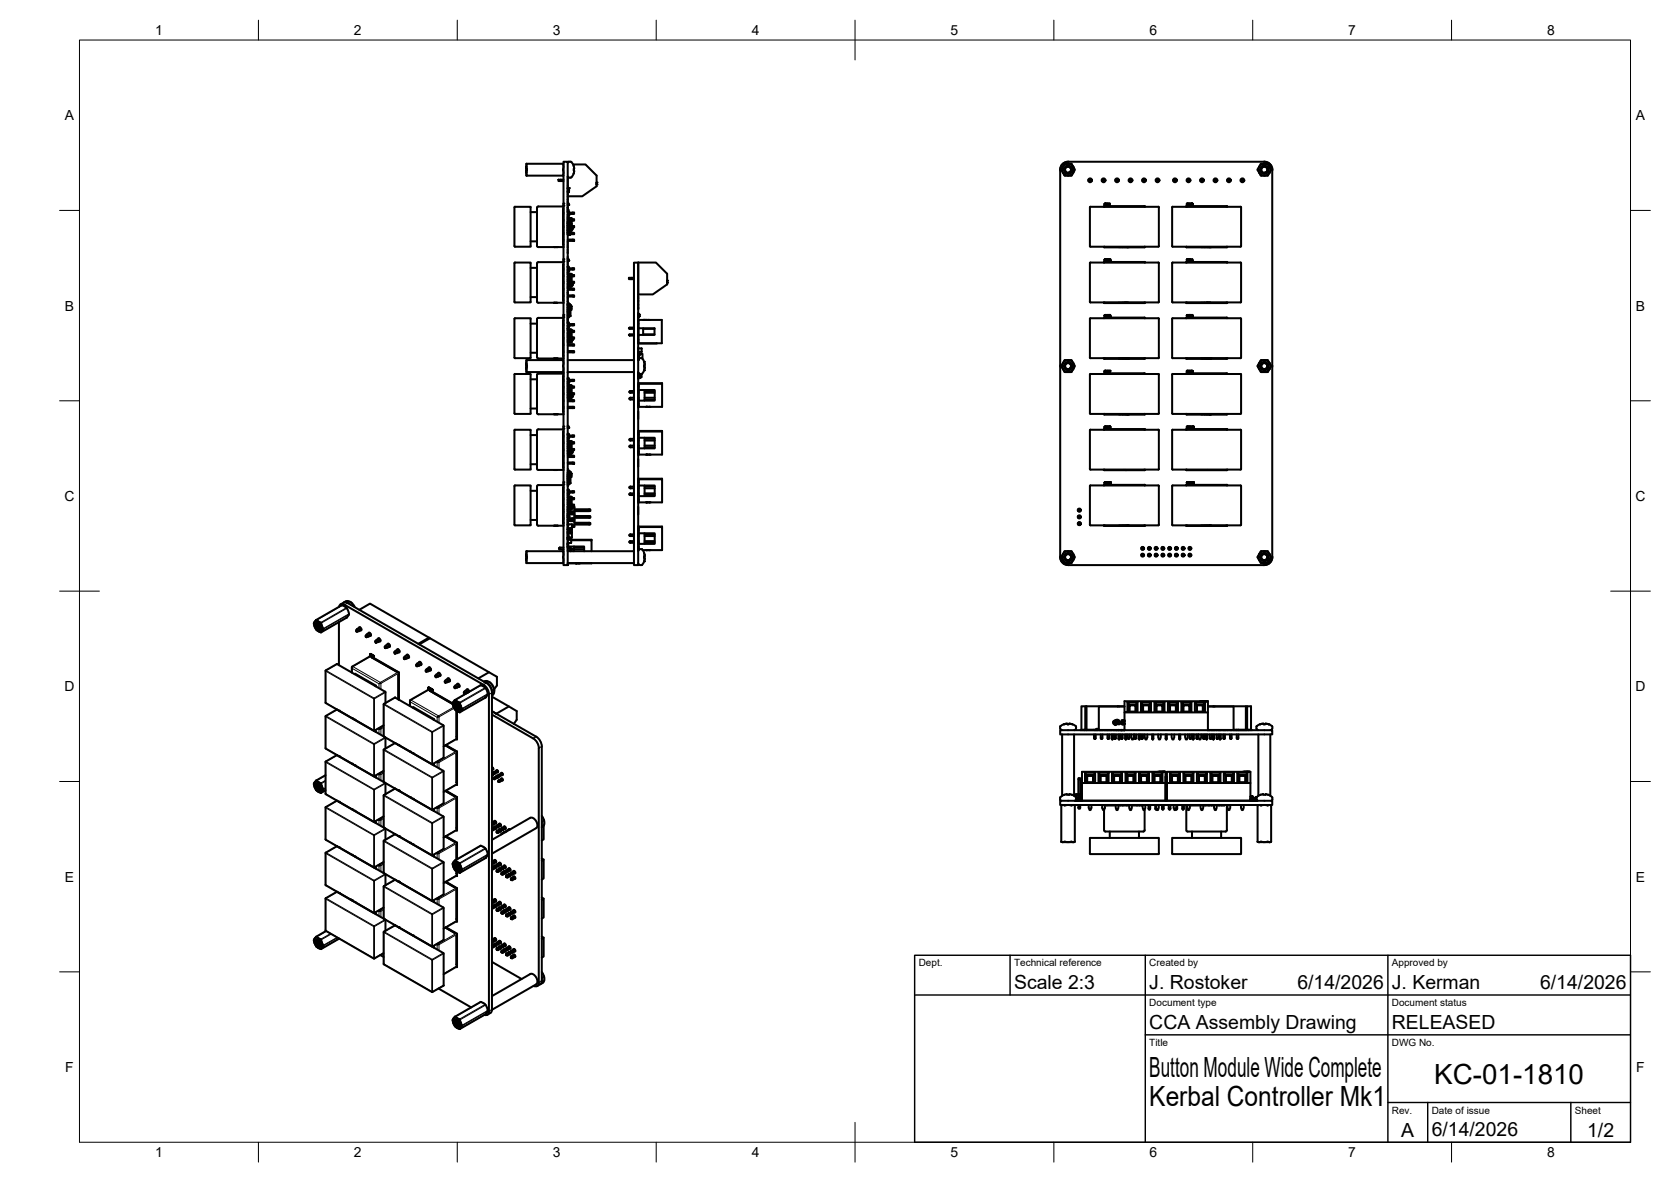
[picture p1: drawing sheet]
<svg xmlns="http://www.w3.org/2000/svg" width="420mm" height="297mm" viewBox="0 0 420 297" stroke-linecap="round" stroke-linejoin="round" font-family="sans-serif">
<defs><g id="words">
<g font-size="7">
<text x="289" y="270.6">Button Module Wide Complete</text>
<text x="360.6" y="272.3">KC-01-1810</text>
<text x="289" y="278.1">Kerbal Controller Mk1</text>
</g>
<g font-size="4.9">
<text x="255" y="248.5">Scale 2:3</text>
<text x="289" y="248.5">J. Rostoker</text>
<text x="326.2" y="248.5">6/14/2026</text>
<text x="350" y="248.5">J. Kerman</text>
<text x="387.2" y="248.5">6/14/2026</text>
<text x="289" y="258.6">CCA Assembly Drawing</text>
<text x="350" y="258.6">RELEASED</text>
<text x="352.3" y="285.7">A</text>
<text x="360" y="285.5">6/14/2026</text>
<text x="399.1" y="285.7">1/2</text>
</g>
<g font-size="3.5">
<text x="39" y="8.8">1</text>
<text x="89" y="8.8">2</text>
<text x="139" y="8.8">3</text>
<text x="189" y="8.8">4</text>
<text x="239" y="8.8">5</text>
<text x="289" y="8.8">6</text>
<text x="339" y="8.8">7</text>
<text x="389" y="8.8">8</text>
<text x="16.3" y="30.2">A</text>
<text x="411.3" y="30.2">A</text>
<text x="16.3" y="78">B</text>
<text x="411.3" y="78">B</text>
<text x="16.2" y="125.9">C</text>
<text x="411.2" y="125.9">C</text>
<text x="16.2" y="173.7">D</text>
<text x="411.2" y="173.7">D</text>
<text x="16.3" y="221.6">E</text>
<text x="411.3" y="221.6">E</text>
<text x="16.4" y="269.4">F</text>
<text x="411.4" y="269.4">F</text>
<text x="39" y="290.8">1</text>
<text x="89" y="290.8">2</text>
<text x="139" y="290.8">3</text>
<text x="189" y="290.8">4</text>
<text x="239" y="290.8">5</text>
<text x="289" y="290.8">6</text>
<text x="339" y="290.8">7</text>
<text x="389" y="290.8">8</text>
</g>
<g font-size="2.5">
<text x="231" y="242.9">Dept.</text>
<text x="255" y="242.9">Technical reference</text>
<text x="289" y="242.9">Created by</text>
<text x="350" y="242.9">Approved by</text>
<text x="289" y="252.8">Document type</text>
<text x="350" y="252.8">Document status</text>
<text x="289" y="262.9">Title</text>
<text x="350" y="262.9">DWG No.</text>
<text x="350" y="279.9">Rev.</text>
<text x="360" y="279.9">Date of issue</text>
<text x="396" y="279.9">Sheet</text>
</g>
</g></defs>
<!-- layer: Visible -->
<g fill="none" stroke="#000" stroke-width=".51">
<path d="M129.5 52l-.2 .1v9.8l4.1 .1v-10h-3.9M132.4 41.9v1.5zM132.5 41.2l-.1 .7M132.5 44.1l-.1-.7v.7h9.3M133.4 53.3h1.6M140.4 45.2h.6v.3h-.6zM141 45.2h.7M141 45.5h.7M141.6 53.4h.1M141.6 53.8h.1M141.6 56.8h.1M141.6 57.2h.1"/>
<path d="M141.6 55.1h.1M141.6 55.5h.1M141.6 58.9h.1M141.6 58.5h.1M141.6 41.2v2.9M141.7 51.8v10.4M141.7 51.1v.6M141.7 41.2h-9.3v.7M141.7 51.9h-6.4l-.3 .2 .1 9.8 .2 .2h6.4M141.7 40.6h1v101.4h-1zM141.7 52.5h-.1v8.9h.1M142.7 53v.4h1.7v.4h-.4v-.4"/>
<path d="M142.7 52.2v.7M142.7 52.2h.1M142.7 48v1.4M142.7 53.8v.8M142.7 50.1v2.1M142.7 49.6v.5M142.7 54.6l.1 1.1M142.7 44.4v3.1M142.7 51.1h.3v.4h-.3M142.7 54h.3v.4h-.3M142.7 53.2h.4v.2M142.7 55.1h.4"/>
<path d="M142.7 56.2h.1M142.7 47.2h.4v.2M142.7 47.2h.4v1.1h-.4zM142.7 53.8h1.3M142.7 56.8h.1M142.7 55.5h1.3M142.7 58.5h.1M142.7 50.1h.1M142.7 53.2h.1M142.7 54.8h.4v.3M142.7 57.8h.1M142.7 56.1l.4 .1"/>
<path d="M142.8 58.9l-.1 .2M142.8 51.5h.1M142.8 54h.1M142.8 55.5v.2M142.8 58.9h.3M142.8 55.7h.3M142.8 58.9l.3 .1M142.9 54h.1M143 51.1v.4M143 54v.4M143 40.6h.4M143.1 40.6l-.4 .3"/>
<path d="M143.1 47.4v.7zM143.1 48.1v.1M143.1 48.2l-.4 .1M143.1 59h.1M143.1 55.6h.1M143.1 55.7h.1M143.1 55.1h1.3v.4h-.4v-.4M143.1 55l.2 .1M143.1 55.9v.3M143.1 56.3v.3M143.1 56.7v.3M143.1 57.2v.3"/>
<path d="M143.1 57.6v.3M143.1 58v.3M143.1 58.5v.3M143.1 58.9v.1M143.1 55.7h-.3M143.1 58.5h-.4v.3h.4M143.1 58h-.4v.3h.4M143.1 57.6h-.4v.3h.4M143.1 57.2h-.4v.3h.4M143.1 56.7h-.4v.3h.4M143.1 56.3h-.4v.3h.4M143.1 55.9h-.4v.3"/>
<path d="M143.2 59h.1M143.2 55.7v3.3M143.2 55.7h.2M143.2 55.7h.1M143.2 55.6h.1M143.2 54.8v.2M143.2 54.8l.1 .2M143.2 55.5v.2M143.2 54.8h-.2M143.3 54.8l.2 .1M143.3 55.5v.2M143.4 58.9l-.2 .1"/>
<path d="M143.4 55.7v.1M143.4 56.8h1v.4h-.4v-.4M143.4 58.9h1v-.4h-.4v.4M143.4 58.9h.1M143.4 56.5h.1M143.4 56.8h.1M143.4 56.6h.1M143.4 56.6v.1M143.4 56.7v.1M143.4 56.8v.2M143.4 56v.4M143.4 57.2h.6"/>
<path d="M143.4 58.5h.6M143.4 55.8v3.1M143.5 40.6l.5 .6 .4 .9M143.5 57.9l-.1 .1M143.6 54.8h.1v.3M143.7 57.2l.1 .7-.2 .1M143.7 57.5v.2M143.7 57.2v.2M143.7 57.4h.1M143.7 57.4v.1M143.7 57.5h.1M143.7 55.5v1.2"/>
<path d="M144.1 41.3h3.1l2.8 2.8v2.7l-3.6 2.5h-3.7M144.4 43.1l-.2 .5a.96 .96 0 0 1-.4 .9 .96 .96 0 0 1-1 0l-.1-.2M144.4 42.4v.5M144.4 42.9v.2M144.4 42.1v.3M150 45.9v.4M150 46.3h.1M266.6 42.7v97.3a2 2 0 0 0 2 2M267.7 41.2h1.7l.9 1.4-.9 1.5h-1.4a.7 .7 0 0 1-.7-.7l-.3-.4a.74 .74 0 0 1 .3-1.1zM268.6 40.6h49.3a2 2 0 0 1 2 2M268.6 40.6a2 2 0 0 0-2 2M268.8 40.7a2 2 0 0 0-2.2 2.1"/>
<path d="M269.2 43.1l.1-.5-.1-.4-.6-.3-.5 .1-.3 .4v.5l.4 .4 .5 .1M269.2 43.1l.1-.6-.1-.4-.5-.3-.6 .2-.4 .4v.5l.2 .4 .5 .3 .5-.1 .4-.3 .2-.5-.1-.6v.9l-.7 .4M269.2 43.1l-.5 .3M273.7 45.2h.7v.3h-.7zM274 45.2v.3M274.2 52h17.1M274.2 52l-.2 .1 .1 9.8 17.2 .1M274.2 45.2v.3M277.1 45.2h.7v.3h-.7zM277.3 45.2v.3M277.6 45.2v.3M277.7 51.3v.1"/>
<path d="M277.7 51.3h.1M277.7 51.6h.1M277.8 51.3v.1M277.8 51.2h-.1M277.8 51.4h.1M277.8 51.6l.2 .1M277.8 51.2h.1M277.8 51.5l.1 .1M277.8 51.5v.1M277.9 51.4l.1 .1M278 51.1l-.2 .1M278 51.1h.1"/>
<path d="M278 51.1l.1 .2h-.3l.2 .1M278 51.7h.1M278 51.4h.1M278 51.5h.1M278 51.5l-.1 .1M278.1 51.4v.1M278.1 51.6l-.1 .1M278.1 51.6h.1M278.1 51.5h.1M278.1 51.5v.1M278.2 51.2l.2 .4M278.2 51.2l.2 .2v-.3l.2 .3 .1-.2"/>
<path d="M278.7 51.2l-.1 .5-.1-.3-.1 .2M278.9 51.3l.1-.2v.5M278.9 51.3v.3M279 51.3h-.1M280.7 45.2h-.2v.3h.2M281 45.2v.3h.2v-.3h-.5v.3h.3M284.1 45.2h-.2v.3h.2M284.4 45.2v.3h.2v-.3h-.5v.3h.3M287.5 45.2h-.2v.3h.2M287.6 51.9l-9.9 .1M287.6 51.9l.2 .1M287.8 45.2v.3h.2v-.3h-.5v.3h.3"/>
<path d="M287.8 51.8h-10.1l-.1 .2M287.8 51.8l.1 .2M290.9 45.2h-.2v.3h.2M291.2 45.2v.3h.2v-.3h-.5v.3h.3M291.3 52l.1 .1M291.4 52.1v9.8M294.9 52h17M294.9 52l-.2 .1 .1 9.8 17.1 .1 .2-.2v-9.7l-.2-.1M295.1 45.2h.7v.3h-.7zM295.3 45.2v.3M295.6 45.2v.3M298.4 51.3h.1"/>
<path d="M298.4 51.3v.1M298.4 51.2h.1M298.4 51.4h.1M298.5 51.4h.1M298.5 51.2h-.1M298.5 51.2h.1M298.5 45.2h.6v.3h-.6zM298.5 51.5v.1M298.5 51.5l.2 .2M298.5 51.4l.2 .1M298.7 51.1l-.2 .1M298.7 51.1h.1"/>
<path d="M298.7 51.1l.1 .2h-.3l.2 .1M298.7 51.7h.1M298.7 51.5h.1M298.7 51.4l.1 .2M298.7 45.2v.3M298.7 51.4h.1M298.7 51.5l-.2 .1M298.8 51.6l-.1 .1M298.8 51.6h-.1M298.8 51.5h.1M298.8 51.6h.1M298.9 51.2l.1 .5 .1-.3 .2 .2"/>
<path d="M298.9 51.2l.1 .2 .1-.3 .2 .3 .1-.2M299 45.2v.3M299.4 51.2l-.1 .4M299.5 51.3h.3l-.2 .4h.3l-.2-.1 .1-.1M299.5 51.3h.1M299.5 51.2v.1M299.6 51.2l-.1 .1M299.6 51.2h.1M299.7 51.1h-.1M299.7 51.1l-.1 .1M299.8 51.1h.1M299.8 51.1v.1"/>
<path d="M299.8 51.2h.1M299.8 51.2l.1 .1M299.9 51.2v.1M299.9 51.3l-.1 .1M299.9 51.3h.1M302.1 45.2h-.2v.3h.2M302.3 45.2v.3h.2v-.3h-.4v.3h.2M305.5 45.2h-.2v.3h.2M305.7 45.2v.3h.2v-.3h-.4v.3h.2M308.3 51.9l-10 .1M308.3 51.9l.2 .1M308.5 51.8h-10.2l-.1 .2"/>
<path d="M308.5 51.8l.1 .2M308.8 45.2h-.1v.3h.1M309.1 45.2v.3h.2v-.3h-.5v.3h.3M312.3 45.2h-.3v.3h.3M312.5 45.2v.3h.2v-.3h-.4v.3h.2M317 41.2h1.7l.7 1.1a.72 .72 0 0 1-.2 1.1l-.2 .3a.75 .75 0 0 1-1.1 .4h-.9l-.8-1.4zM317.7 40.7a2 2 0 0 1 2.2 2.1M318.5 43.1l.2-.4-.2-.5-.5-.3-.5 .1-.3 .3v.6l.3 .4 .6 .1M318.5 43.1l.2-.4-.2-.6-.5-.3-.6 .2-.3 .5v.4l.3 .5 .4 .2 .8-.3 .3-.5-.1-.5-.1-.2 .1 .3-.1 .6-.6 .4M318.5 43.1l-.4 .3M319.9 42.7v97.3a2 2 0 0 1-2 2h-49.3M129.5 66l-.2 .1v9.8l4.1 .1v-10h-3.9"/>
<path d="M133.4 67.3h1.6M133.4 74.7h1.6M133.4 60.6h1.6M139.3 76.1h.4M139.3 62.1h.8M139.7 76.1h.3M140 76.1h.1M140.1 76.1h-.1M141.6 74.5h.1M141.6 74.2h.1M141.6 67.4h.1M141.6 67.8h.1"/>
<path d="M141.6 70.8h.1M141.6 71.1h.1M141.6 69.1h.1M141.6 69.5h.1M141.6 72.8h.1M141.6 72.5h.1M141.6 60.5h.1M141.6 60.2h.1M141.7 79.8v10.4M141.7 65.8v10.4M141.7 79.1v.6M141.7 65.1v.6"/>
<path d="M141.7 79.9h-6.4l-.3 .2 .1 9.8 .2 .2h6.4M141.7 65.9h-6.4l-.3 .2 .1 9.9 6.6 .1M141.7 66.6h-.1v8.8h.1M142.7 66.8v.6h1.7v.4h-.4v-.4M142.7 70.8h1.7v.3h-.4v-.3M142.7 69.1h1.7v.4h-.4v-.4M142.7 72.8h1.7v-.3h-.4v.3M142.7 76.5v1.4M142.7 73v1.2h1.3M142.7 76.2v.3M142.7 75l.2 1.2M142.7 64.5v1.6"/>
<path d="M142.7 62.6v1.1M142.7 61.5v.8M142.7 78.1v2M142.7 65.2h.3v.3h-.3M142.7 68h.3v.4h-.3M142.7 77.8h.4v.4h-.4zM142.7 67.2h.4v.2M142.7 79.1h.1M142.7 60.2h1.3M142.7 66.3v.2M142.7 77.3h.1M142.7 78.7h.1"/>
<path d="M142.7 76.2l.4 .3M142.8 76.6l-.1 1.1h.4v.1M142.8 79.5h.1M142.8 65.5h.1M142.8 68h.1M142.8 69.5v.4M142.8 70.2v.5M142.8 71.1v.5M142.8 71.8v.2M142.8 71.9l.4 .2M142.9 68h.1M142.9 76.2l.3 .2"/>
<path d="M142.9 71.8h.3M142.9 70.7l.4 .1M142.9 70.2h.3M142.9 69l.4 .1M142.9 71.6l-.2 .9h1.3M142.9 69.9l-.2 .3 .2 .6M143 79.4l-.3 .1M143 79.4v.1M143 65.2v.3M143 68v.4M143 79.4h.1M143 79.5h.2"/>
<path d="M143 78.3v1.1M143 76.5h.2M143 76.5l-.2 .1M143 76.5v1.2M143.1 79.5l-.4 .3M143.1 79.5v.1M143.1 78.2h.1M143.1 77.8h.1M143.1 78.2v.1h-.4l.1 1.1 .2 .1M143.2 76.4v.1M143.2 79.5v.1M143.2 79.5l-.5 .6v.8"/>
<path d="M143.2 71.6h.1M143.2 69.9h.1M143.2 76.5l.2 .1M143.2 76.5v2.9M143.2 68.8h-.4v.2M143.2 68.8v.2M143.2 68.8l.1 .2M143.2 71.8v.3l.1-.3M143.2 69.5v.4M143.2 70.2v.5M143.2 71.1v.5M143.2 79.4h.1"/>
<path d="M143.3 68.8l.2 .1M143.3 71.6v.2h-.1M143.3 69.9v.3h-.1M143.3 69.5v.4M143.3 70.2v.5M143.3 71.1v.5M143.4 76.5v.1M143.4 76.6v2.8l-.2 .1M143.4 77.4h.1M143.4 77.3v.1M143.4 77.2v.1M143.4 76.9v.3"/>
<path d="M143.4 77.3h.1M143.4 77.2h.1M143.4 77.5v.4M143.5 71.9l-.2 .2M143.6 68.8h.1v.3M143.7 71.3v.1M143.7 71.3h.1M143.7 71.2v.1M143.7 71.4v.3M143.7 69.5v1.2M143.7 71.1v.9M143.8 71.9l-.2 .1"/>
<path d="M144 74.2h.4v.3h-.4zM144 60.2h.4v.3h-.4zM144 74.5h-1.3v.4M144 67.8h-1.3l.2 1.3M144 60.5h-1.3v.7M144 71.1h-1.3v.5h.5M144 69.5h-1.3v.4h.5M158.1 69.8h.6v.4h-.6zM158.7 69.8h.7M158.7 70.2h.7M159.4 66h1.1v76h-1.1zM160.5 66h4.4l2.8 2.8v2.7l-3.6 2.5h-3.6"/>
<path d="M160.5 66h.1M160.5 79.4h.1M160.5 79.1h.1M160.5 78.9h.2M160.5 78.6v1.4M160.5 66v8.1M160.5 74.4v3.3M160.5 79h.2v.6h-.2zM160.5 79.4v.2M160.5 80h.1M160.7 79.5l-.2 .1M160.7 79.1l-.2-.1v.1"/>
<path d="M160.7 79.1v.4zM160.7 79.1v.4M160.7 78.9v.2M167.7 70.6v.4M274.2 66h17.1M274.2 66l-.2 .1 .1 9.9h17.2M277.6 62l.1 .2h10.1M277.6 76l.1 .2h10.1M277.7 76l9.9 .1M277.7 62l.1 .1M277.7 79.3v.1M277.7 65.3v.1"/>
<path d="M277.7 79.3h.1M277.7 65.3h.1M277.7 79.6l.1 .1M277.7 65.6h.1M277.8 79.4h.1M277.8 65.4h.1M277.8 79.2v.1M277.8 65.2h.1M277.8 79.6v.1M277.8 65.6h.1M277.8 79.4l.2 .1M277.8 79.2h-.1"/>
<path d="M277.8 79.2h.1M277.8 79.6l.2 .1M277.8 65.6l.2 .1M277.8 62.1h9.8M277.8 65.5l.1 .1M277.8 65.5v.1M277.9 65.4l.1 .1M278 79.2h-.2M278 65.1l-.2 .1M278 79.1h.1M278 65.1h.1M278 79.1l.1 .1"/>
<path d="M278 65.2h.1M278 79.7h.1M278 65.7h.1M278 79.4h.1M278 65.4h.1M278 79.5h.1M278 65.5h.1M278 79.5l-.2 .1M278 65.5h-.1M278.1 79.4v.1M278.1 65.4v.1M278.1 79.2h.1"/>
<path d="M278.1 65.2h.1M278.1 79.6l-.1 .1M278.1 65.6h.1M278.1 79.6v.1M278.1 79.2l-.3 .1 .2 .1M278.1 65.2l-.3 .1 .2 .1M278.1 79.5h.1M278.1 65.5h.1M278.1 79.5v.1M278.1 65.5v.1M278.3 79.2l.1 .2v-.2M278.3 79.2h-.1l.2 .4"/>
<path d="M278.4 65.6l-.2-.4 .2 .2 .1-.3 .1 .3 .1-.3-.1 .5-.1-.2-.1 .2M278.5 79.2h-.1M278.5 79.2l.1 .2v-.2M278.6 79.2v.4l-.1-.2-.1 .2M278.9 79.2v.2M278.9 65.6h.1M278.9 79.6v.1M278.9 65.7h.1M278.9 79.7h.1M278.9 65.2l.1 .1M278.9 65.1l.3 .1M278.9 79.1h.2"/>
<path d="M278.9 65.1v.1M278.9 79.1v.1M279 79.5l-.1 .1M279 65.6h.1M279 79.6h.1M279 79.5h.1M279 65.6l-.1-.1v.1M279 79.3h.2M279 65.7h.1M279 79.7h.1M279 79.3h.1M279 65.3v.3"/>
<path d="M279 79.4v.2M279.1 79.3h-.1M279.1 79.1v.1M279.1 79.3h.1M279.1 79.3l.1 .1M279.2 65.7h-.2M279.2 79.6l-.2 .1M279.2 65.6h-.1M279.2 79.6l-.1 .1M279.2 65.3v.1M279.2 65.2v.1M279.2 79.4h.1"/>
<path d="M279.2 65.4h.1M279.2 65.6h.1M279.2 79.6h.1M279.2 65.4v.1M279.2 79.4v.1M279.2 65.5h.1M279.2 79.5h.1M279.2 65.5v.1M279.2 79.5v.1M281.3 76.1h1.1M281.3 62.1h1.1M281.6 76.1h.1"/>
<path d="M282.1 76.1h.1M282.2 76.1h.1M282.6 62.1h.1M282.6 76.1h.4M282.7 62.1h.1M282.7 62.1h.2M282.9 76.1h.1M282.9 62.1h.1M283 76.1h.1M283 62.1h.1M283 62.1h.7M283.1 76.1h.2"/>
<path d="M283.2 76.1h.1M283.3 76.1h.1M283.4 76.1h.1M283.6 76.1h.1M283.7 76.1h-.3M287.6 79.9l-9.9 .1M287.6 65.9l-9.9 .1M287.6 79.9l.2 .1M287.6 65.9l.2 .1M287.8 76l-.2 .1M287.8 62l-.2 .1M287.8 79.8h-10.1l-.1 .2"/>
<path d="M287.8 65.8h-10.1l-.1 .2M287.8 79.8l.1 .2M287.8 65.8l.1 .2M287.9 62l-.1 .2M287.9 76l-.1 .2M291.3 80h-17.1l-.2 .1M291.3 80l.1 .1M291.3 66l.1 .1M291.4 66.1v9.8M291.4 75.9l-.1 .1M291.4 61.8l-.1 .2M294.9 66h17"/>
<path d="M294.9 66l-.2 .1v9.8l.2 .1h17.1l.1-9.9-.2-.1M298.2 62l.1 .2h10.2M298.2 76l.1 .2h10.2M298.3 76l10 .1M298.3 62l.2 .1M298.4 65.3h.1M298.4 79.3h.1M298.4 65.3v.1M298.4 79.3v.1M298.4 65.2v.1M298.4 65.6h.1M298.4 79.6l.1 .1"/>
<path d="M298.4 65.4h.1M298.4 79.4h.1M298.5 65.6h.1M298.5 79.6v.1M298.5 65.4h.1M298.5 79.4h.1M298.5 79.4l.2 .1M298.5 65.2h-.1M298.5 65.2h.1M298.5 79.2h.1M298.5 65.6l.2 .1M298.5 79.6l.2 .1"/>
<path d="M298.5 62.1h9.8M298.5 65.5v.1M298.5 65.5l-.1 .1M298.5 65.4l.2 .1M298.7 65.1l-.2 .1M298.7 79.2h-.3M298.7 65.1h.1M298.7 79.1h.1M298.7 65.2h.1M298.7 79.1l.1 .1M298.7 65.7h.1M298.7 79.7h.1"/>
<path d="M298.7 65.5h.1M298.7 79.5h.1M298.7 65.4h.1M298.7 79.4h.1M298.7 65.5h-.2M298.7 79.5l-.3 .1M298.7 65.4l.1 .1M298.7 79.4l.1 .2M298.7 79.2h.1M298.8 65.6h-.1M298.8 79.6l-.1 .1M298.8 65.2l-.3 .1 .2 .1"/>
<path d="M298.8 79.2l-.3 .1 .2 .1M298.8 65.5h.1M298.8 79.5h.1M299 79.2v.2l.1-.2M299 79.2v.4l.1-.2 .2 .2M299.2 79.2h-.1M299.2 79.2l.1 .2v-.2M299.3 65.6l-.2-.2-.1 .3-.1-.5 .1 .2 .1-.3 .2 .3 .1-.2-.1 .4M299.3 79.2v.4M299.5 79.6h.1M299.5 79.2h.1M299.6 79.6v.1"/>
<path d="M299.6 79.3v.3M299.6 65.5l.2 .2 .1-.2M299.6 79.5h.2l-.2 .1M299.6 79.7h.1M299.6 79.5h.1M299.6 79.3h.1M299.7 79.3h-.1M299.7 79.7h.1M299.7 79.3h.1M299.7 65.4h.1M299.8 79.2h-.1M299.8 79.7h-.1"/>
<path d="M299.8 79.3h.1M299.8 79.3v.1M299.8 79.6v.1M299.8 79.2h.1M299.8 79.2l-.3 .1M299.8 79.4l.1 .1M299.9 79.4h.1M299.9 79.2l-.1 .1M299.9 79.6h.1M299.9 65.4l-.1-.3-.2 .4M299.9 79.5l-.1 .1M299.9 65.4v.1"/>
<path d="M299.9 79.5h.1M302 76.1h1M302 62.1h1M302.3 76.1h.1M302.8 76.1h.1M302.9 76.1h.1M303.2 62.1h.1M303.3 62.1h.1M303.4 62.1h.1M303.5 76.1h-.2M303.5 76.1h.1M303.5 62.1h.1"/>
<path d="M303.6 76.1h.1M303.6 62.1h.8M303.7 76.1h.1M303.7 76.1h.2M303.9 76.1h.1M303.9 76.1h.2M304 76.1h.1M304.1 76.1h.1M304.3 76.1h.1M304.4 76.1h-.3M308.3 79.9l-10 .1M308.3 65.9l-10 .1"/>
<path d="M308.3 79.9l.2 .1M308.3 65.9l.2 .1M308.5 76l-.2 .1M308.5 62l-.2 .1M308.5 79.8h-10.2l-.1 .2M308.5 65.8h-10.2l-.1 .2M308.5 79.8l.1 .2M308.5 65.8l.1 .2M308.6 62l-.1 .2M308.6 76l-.1 .2M129.3 80.1l.2-.1h3.9v10h-3.9l-.2-.1v-9.8M132.4 91.3v1.4z"/>
<path d="M132.5 90.5l-.1 .8M132.5 93.5l-.1-.8v.8h9.3v.2M133.4 95.3h1.6M133.4 81.3h1.6M133.4 88.7h1.6M139.3 90.1h.8M141.6 95.4h.1M141.6 95.8h.1M141.6 98.8h.1M141.6 99.2h.1M141.6 97.1h.1M141.6 97.5h.1"/>
<path d="M141.6 88.5h.1M141.6 88.2h.1M141.6 81.4h.1M141.6 81.8h.1M141.6 84.8h.1M141.6 85.2h.1M141.6 83.1h.1M141.6 83.5h.1M141.6 86.9h.1M141.6 86.5h.1M141.6 90.5v3M141.7 93.8v10.4"/>
<path d="M141.7 90.5h-9.3v.8M141.7 93.9h-6.4l-.3 .2 .1 9.9 .2 .1h6.4M141.7 80.5h-.1v8.9h.1M141.7 94.6h-.1v8.8h.1M142.7 95v.4h1.7v.4h-.4v-.4M142.7 98.8h1.7v.4h-.4v-.4M142.7 97.1h1.7v.4h-.4v-.4M142.7 81v.4h1.7v.4h-.4v-.4M142.7 84.8h1.7v.4h-.4v-.4M142.7 83.1h1.7v.4h-.4v-.4M142.7 86.9h1.7v-.4h-.4v.4M142.7 82.6v.1"/>
<path d="M142.7 96.7l.2 .4M142.7 82.7l.2 .4M142.7 95.8v.8M142.7 82h.3v.4h-.3M142.7 96h.3v.4h-.3M142.7 81.2h.4v.2M142.7 95.2h.4v.2M142.7 90.5h16.7M142.7 95.8h1.3M142.7 88.5h1.3M142.7 88.2h1.3M142.7 86.5h1.3"/>
<path d="M142.7 80.9v.1M142.7 82.6h.1M142.7 82.7h.1M142.8 82h.1M142.8 96h.1M142.8 96.9v.1M142.8 99.9l.4 .2M142.8 83.5v.4M142.8 84.1v.6M142.8 85.2v.4M142.8 85.8v.2M142.8 97.5v.4"/>
<path d="M142.8 98.2v.5M142.8 99.2v.4M142.8 86l.4 .1M142.9 82h.1M142.9 96h.1M142.9 85.8h.3M142.9 84.7l.4 .1M142.9 84.1h.3M142.9 83l.4 .1M142.9 99.9h.3M142.9 98.7l.4 .1M142.9 98.2h.3"/>
<path d="M142.9 97l.4 .1M142.9 96.8l-.1 .1M142.9 99.6l-.2 .6M142.9 85.6l-.2 .6M142.9 83.9l-.2 .2 .2 .7M142.9 97.9l-.2 .3 .2 .6M143 82v.4M143 96v.4M143.2 85.6h.1M143.2 83.9h.1M143.2 99.6h.1M143.2 97.9h.1"/>
<path d="M143.2 82.8l-.4 .1v.1M143.2 82.8v.2M143.2 82.8l.1 .2M143.2 85.8v.3l.1-.3M143.2 96.8v.2M143.2 96.8l.1 .2M143.2 99.9v.2l.1-.2M143.2 83.5v.4M143.2 84.1v.6M143.2 85.2v.4M143.2 97.5v.4M143.2 98.2v.5"/>
<path d="M143.2 99.2v.4M143.2 96.8h-.3M143.3 82.8l.2 .1M143.3 85.6v.2h-.1M143.3 83.9v.2h-.1M143.3 96.8l.2 .1M143.3 99.6v.3h-.1M143.3 97.9v.3h-.1M143.3 83.5v.4M143.3 84.1v.6M143.3 85.2v.4M143.3 97.5v.4"/>
<path d="M143.3 98.2v.5M143.3 99.2v.4M143.5 85.9l-.2 .2M143.5 99.9l-.2 .2M143.6 82.8l.1 .1v.2M143.6 96.8h.1M143.7 96.8l.1 .1M143.7 99.2l.1 .7-.2 .1M143.7 99.3v.1M143.7 99.3h.1M143.7 85.6h.1M143.7 99.6h.1"/>
<path d="M143.7 85.2v.2M143.7 99.2v.1M143.7 85.4h.1M143.7 85.4v.1M143.7 99.4h.1M143.7 99.4v.2M143.7 85.6v.1M143.7 99.6v.1M143.7 83.5v1.2M143.7 97.5v1.2M143.7 85.2v.8M143.7 96.9v.2"/>
<path d="M143.8 86h-.2M144 88.2h.4v.3h-.4zM144 81.8h-1.3v.8M144 99.2h-1.3v.4h.5M144 97.5h-1.3v.4h.5M144 85.2h-1.3v.4h.5M144 83.5h-1.3v.4h.5M158.3 82.3l-.2 .2 .2 .1M158.3 84l-.2 .1 .2 .2M158.3 84.3h1.1M158.3 82.6h1.1M158.5 98.3l-.2 .1 .2 .3"/>
<path d="M158.5 100l-.2 .1 .2 .3M158.5 98.3h.9M158.5 98.3v.4M158.5 100v.4M158.5 98.7h.9M158.5 100h.9M159.4 84h-1.1v.3M159.4 82.3h-1.1v.3M159.4 93.5h-16.7v.2M160.5 93.6v.1M160.5 88.8l.2 .2M160.5 89.4v.1l.2-.1"/>
<path d="M160.5 89.9h.1l-.1 .2M160.5 94.4h.1M160.5 90.2h.1M160.5 94h.1M160.5 81.3h.1M160.5 90.3h.1M160.5 89.2h.1M160.5 98.3h.1M160.5 98.7h.1M160.5 100h.1M160.5 96.8h.1M160.5 97.2h.1"/>
<path d="M160.5 94.3h.1M160.5 84.3h.1M160.5 84h.1M160.5 82.6h.1M160.5 82.3h.1M160.5 85.3h.1M160.5 86h.1M160.5 80.7h.1M160.5 88.4h.1M160.5 80.3v6M160.5 94.3v.5M160.5 93.6v.5"/>
<path d="M160.5 87.3v2M160.5 96.2v6.2M160.5 89.3v1.1M160.5 88.9h.2v.6h-.2zM160.5 94v.4M160.5 93.8v.1M160.5 93.8h.1M160.5 90.5a.71 .71 0 0 1 .8-.5 .71 .71 0 0 1 .6 .7l.1 .2M160.5 94.3h.3M160.5 87.6h.8l.1 .8h-.9M160.6 89.3h.1M160.5 89.1h.1"/>
<path d="M160.5 94.1h.1M160.5 94.2h.1M160.5 84.2v-3.8h5.9v5.9h-5.9M160.5 84.2v2.1h4.7M160.5 82.5h4.1v1.7h-4.1M160.6 89.2h.1M160.5 89.3h.1M160.5 89.1l.1 .1M160.6 94.1v.1M160.6 94.1h.1M160.6 94.9l-.1 .3M160.6 94.5v.2l.4 .1-.5 .1"/>
<path d="M160.6 93.8h.1M160.6 89v.1M160.6 89.1h.1M160.6 89.1h-.1M160.6 89.2v.1M160.6 89.5l-.1 .1M160.6 96.4h5.9v5.8h-5.9v-4.2M160.6 98h4v2.7h-4M160.6 94.9h.1M160.7 89.1h-.1M160.7 89l-.2-.1v.1M160.7 89.4l-.2 .1"/>
<path d="M160.7 89v.4zM160.7 89v.4M160.7 88.9h.8v1.3M160.8 94h-.3M160.8 94.3v.2h-.3M160.8 94v.4M160.8 94h.1M161 94v.8l.1-.8M161.3 94v.7l-.7 .2M161.7 84h2.9M161.7 82.6h2.9M161.7 82.5v1.7"/>
<path d="M161.8 80.4h1.3M161.9 91.8v.3M162 91l.1 .4M162 90.9v.1M162 92.1l.1 .1M162 93h.1M162 93l-.1 .3a.71 .71 0 0 1-.6 .7 .71 .71 0 0 1-.8-.5M162 91.8v.1M162.1 92.7l-.1 .3M162.1 98.3h2.5M162.1 98.7h2.5M162.1 100h2.5"/>
<path d="M162.1 98v2.7M162.1 91.4l-.1 .4M162.1 92.2v.5M166.5 96.4v-.1h-5.9v1.7M266.6 91.8v.4M267.7 90.6l1.7-.1 .8 1.6-.8 1.4h-1.7l-.7-1.1a.72 .72 0 0 1 .3-1.1zM269.2 92.4l.1-.5-.2-.4-.4-.2-.6 .1-.3 .3v.6l.3 .3 .6 .1M269.2 92.4l.1-.6-.3-.4-.4-.2-.6 .1-.3 .5v.4l.2 .5 .6 .2 .5-.1 .4-.3 .1-.4-.1-.6v.8l-.7 .4M269.2 92.4l-.5 .3M274 80.1l.1 9.9h17.2M277.6 90l.1 .2h10.1M277.6 93.8h10.2"/>
<path d="M277.7 93.8l-.1 .2M277.7 90l9.9 .1M277.7 93.3h.1M277.7 93.3v.1M277.8 93.4h.1M277.8 93.7h.1M277.8 93.2v.1M277.8 93.2h.1M277.8 93.6l.2 .1M277.8 93.9h9.8M277.8 93.5l.1 .1M277.8 93.9l-.1 .1"/>
<path d="M277.8 93.5v.1M277.9 93.4l.1 .2M277.9 93.5l.1 .1M278 93.1l-.2 .1M278 93.1h.1M278 93.2l.1 .1h-.3l.2 .1M278 93.7h.1M278 93.4h.1M278.1 93.4l-.1 .3M278.3 93.2l.1 .2 .1-.2 .1 .2 .1-.2-.1 .4-.1-.2-.1 .2M278.3 93.2h-.1l.2 .5M278.9 93.2h.3l-.2 .5 .1-.5z"/>
<path d="M281.3 90.1h1.1M282.6 90.1h.1M282.7 90.1h.1M282.7 90.1h.2M282.9 90.1h.1M283 90.1h.1M283 90.1h.7M287.6 93.9l.2 .1M287.8 90l-.2 .1M287.8 93.8l.1 .2M287.9 90l-.1 .2M291.3 94h-17.2l-.1 9.9 .2 .1"/>
<path d="M291.3 94l.1 .1M291.4 80.1v9.8M291.4 94.1v9.8M291.4 89.9l-.1 .1M294.7 80.1l.2-.1h17l.2 .1M294.7 80.1v9.8l.2 .1h17.1l.1-9.9M298.2 90l.1 .2h10.2M298.3 93.8h10.2M298.3 93.8l-.1 .2M298.3 90l10 .1M298.4 93.3h.1M298.4 93.3v.1"/>
<path d="M298.4 93.4h.1M298.5 93.7h.1M298.5 93.4h.1M298.5 93.2l-.1 .1M298.5 93.2h.1M298.5 93.6l.2 .1M298.5 93.9h9.8M298.5 93.5v.1M298.5 93.9l-.2 .1M298.5 93.4l.2 .1M298.5 93.5l.1 .1M298.7 93.1l-.2 .1"/>
<path d="M298.7 93.1h.1M298.7 93.2l.1 .1h-.3l.2 .1M298.7 93.7h.1M298.7 93.5l-.1 .1M298.7 93.4h.1M298.7 93.4l.1 .1M298.8 93.6l-.1 .1M298.8 93.5v.1M298.8 93.5h.1M298.8 93.6h.1M299 93.2v.2l.2-.2 .1 .2 .1-.2-.1 .4M299 93.2v.4l.1-.2 .2 .3"/>
<path d="M299.5 93.5v.1M299.5 93.6h.1M299.5 93.3h.1M299.5 93.4v.1M299.5 93.3l.1 .1M299.5 93.5h.1M299.5 93.2v.1M299.5 93.4h.1M299.6 93.2h-.1M299.6 93.4h.1M299.6 93.7h.1M299.6 93.6h.1"/>
<path d="M299.6 93.5l.1 .1M299.7 93.7h.1M299.7 93.2h-.1M299.7 93.1h.1M299.7 93.1l.2 .1M299.7 93.4l.1 .1M299.7 93.4h.1M299.7 93.4l-.1 .1M299.8 93.3h.1M299.8 93.3h-.1M299.8 93.5l-.1 .1M299.8 93.5v.1"/>
<path d="M299.8 93.6l-.1 .1M299.8 93.2h.1M299.8 93.4h.1M299.8 93.7h.1M299.9 93.4h-.1M299.9 93.4v.1M299.9 93.3l-.1 .1M299.9 93.4h.1M299.9 93.2v.1M299.9 93.3h.1M299.9 93.6h-.1M299.9 93.5h.1"/>
<path d="M299.9 93.5v.1M299.9 93.6h.1M302 90.1h1M303.2 90.1h.1M303.3 90.1h.1M303.4 90.1h.1M303.5 90.1h.1M303.6 90.1h.8M308.3 93.9l.2 .1M308.5 90l-.2 .1M308.5 93.8l.1 .2M308.6 90l-.1 .2"/>
<path d="M317.1 90.5h1.7l.6 1.1a.72 .72 0 0 1-.2 1.1l-.5 .8-1.7-.1-.8-1.4zM318.5 92.4l.2-.5-.3-.5-.3-.1-.7 .1-.2 .4v.5l.3 .3 .6 .1M318.5 92.4l.2-.5-.2-.5-.5-.2-.6 .1-.3 .5v.4l.3 .5 .4 .2 .9-.3 .2-.4-.1-.6-.1-.2 .1 .6-.1 .4-.6 .3M318.5 92.4l-.4 .3M319.9 91.8v.4M129.4 108h4v10l-4.1-.1zM129.5 104l-.2-.1v-9.8l.2-.1h3.9v10h-3.9M133.4 109.3h1.6M133.4 116.7h1.6M133.4 102.7h1.6M139.3 104.1h.8M139.3 118.1h.1"/>
<path d="M139.6 118.1h.1M139.6 118.1h-.3M139.6 118.1h.5M140 118.1h.1M140.1 118.1h.1M141.6 116.6h.1M141.6 116.2h.1M141.6 109.4h.1M141.6 109.8h.1M141.6 112.8h.1M141.6 113.2h.1M141.6 111.1h.1"/>
<path d="M141.6 111.5h.1M141.6 114.9h.1M141.6 114.5h.1M141.6 102.6h.1M141.6 102.2h.1M141.6 100.8h.1M141.6 100.5h.1M141.7 107.8v10.4M141.7 107.2v.5M141.7 107.9h-6.4l-.3 .2 .1 9.9 6.6 .1M141.7 108.6h-.1v8.8h.1M142.7 109v.4h1.7v.4h-.4v-.4"/>
<path d="M142.7 112.8h1.7v.4h-.4v-.4M142.7 111.1h1.7v.4h-.4v-.4M142.7 114.9h1.7v-.4h-.4v.4M142.7 100.8h1.7v-.3h-.4v.3M142.7 110.7l.2 .4M142.7 109.8v.8M142.7 106.9v.8M142.7 118.8v1.1M142.7 107.2h.3v.3h-.3M142.7 110.1h.3v.3h-.3M142.7 119.8h.1M142.7 119.8l.1 .4h.3"/>
<path d="M142.7 109.2h.4v.2M142.7 117.9l.5 .5M142.7 116.6h1.3M142.7 116.2h1.3M142.7 109.8h1.3M142.7 114.5h1.3M142.7 102.6h1.3M142.7 102.2h1.3M142.7 100.5h1.3M142.7 109.2h.1M142.7 119.3h.1M142.7 118.2l.4 .3"/>
<path d="M142.8 119.8h.3M142.8 107.5h.1M142.8 110.1h.1M142.8 110.9v.1M142.8 113.9l.4 .2M142.8 111.5v.4M142.8 112.2v.5M142.8 113.2v.4M142.9 110v.1M142.9 110.1h.1M142.9 113.9h.3M142.9 112.7l.4 .1"/>
<path d="M142.9 112.2h.3M142.9 111l.4 .1M142.9 110.8l-.1 .1M142.9 113.6l-.2 .6M142.9 111.9l-.2 .3 .2 .6M143 107.2v.3M143 110.1v.3M143 118.5l-.2 .1-.1 1.1h.4v.1M143 118.6v1.1M143 118.5h.2M143 118.5v.1M143.1 119.8h.1"/>
<path d="M143.1 119.8v.4M143.2 118.5h.1M143.2 113.6h.1M143.2 111.9h.1M143.2 118.5l.2 .1v2.8l-.4 .1M143.2 118.6v2.8M143.2 118.5v.1M143.2 110.8v.2M143.2 110.8l.1 .2M143.2 113.9v.2l.1-.2M143.2 111.5v.4M143.2 112.2v.5"/>
<path d="M143.2 113.2v.4M143.2 110.8l-.3 .1M143.3 110.8l.2 .1M143.3 113.6v.3h-.1M143.3 111.9v.3h-.1M143.3 111.5v.4M143.3 112.2v.5M143.3 113.2v.4M143.4 119.3v.1M143.4 119.4h.1M143.4 119.2v.1M143.4 119.2h.1"/>
<path d="M143.4 119v.1M143.4 119.3h.1M143.4 119h.1M143.4 118.9v.1M143.4 119.5v.4M143.5 113.9l-.2 .2M143.6 110.8l.1 .1M143.7 110.8l.1 .1M143.7 113.2l.1 .8-.2 .1M143.7 113.5v.2M143.7 113.2v.1M143.7 113.3v.1"/>
<path d="M143.7 113.4h.1M143.7 113.4v.1M143.7 113.5h.1M143.7 111.5v1.2M143.7 110.9v.2M144 116.2h.4v.4h-.4zM144 102.2h.4v.4h-.4zM144 113.2h-1.3v.4h.5M144 111.5h-1.3v.4h.5M158.5 110.3l-.2 .1 .2 .3M158.5 112l-.2 .1 .2 .3M158.5 110.3v.4"/>
<path d="M158.5 112v.4M158.5 110.3h.9M158.5 110.7h.9M158.5 100.4h.9M158.5 112h.9M158.5 112.4h.9M160.5 110.3h.1M160.5 110.7h.1M160.5 100.4h.1M160.5 112h.1M160.5 112.4h.1M160.5 101.5h.1"/>
<path d="M160.5 101.9h.1M160.5 113.5h.1M160.5 113.9h.1M160.5 108.8h.1M160.5 109.2h.1M160.5 108.2v6.2M160.5 103.3v2M160.5 115.3v2M160.6 108.4h5.9v5.8h-5.9v-4.2M160.6 110h4v2.7h-4M162.1 110.3h2.5M162.1 110.7h2.5"/>
<path d="M162.1 100.4h2.5M162.1 112h2.5M162.1 112.4h2.5M162.1 110v2.7M162.5 102.2h.1M162.5 114.2h.1M162.6 102.2h.1M162.6 114.2h.1M162.7 102.2h.7M162.7 114.2h.7M166.5 108.4v-.1h-5.9v1.7M274.2 104h17.1"/>
<path d="M277.6 104l.1 .2h10.1M277.6 118l.1 .2h10.1M277.7 118l9.9 .1M277.7 104l9.9 .1M277.7 107.3h.1M277.7 107.3v.1M277.7 107.6l.1 .1M277.8 107.4h.1M277.8 107.2l-.1 .1M277.8 107.6v.1M277.8 107.2h-.1M277.8 107.2h.1"/>
<path d="M277.8 107.7h.2M277.8 107.6h.1M277.8 107.5v.1M277.9 107.4l.1 .1M277.9 107.6h.1M278 107.2h-.2M278 107.2h.1M278 107.2l.1 .1h-.3l.2 .1M278 107.7h.1M278 107.4h.1M278 107.5h.1M278 107.5v.1"/>
<path d="M278.1 107.4v.1M278.1 107.6l-.1 .1M278.1 107.6v.1M278.1 107.5h.1M278.1 107.5v.1M278.3 107.7l-.1-.5 .2 .2 .1-.2 .1 .2 .1-.2-.1 .5M278.3 107.6h.1M278.4 107.7l.1-.3v.3M278.6 107.6h-.1M278.8 107.3v.1M278.8 107.6h.1M278.8 107.3h.1"/>
<path d="M278.9 107.3h-.1M278.9 107.4v.1M278.9 107.4h.1M278.9 107.2v.1M278.9 107.6l.1 .1M278.9 107.2h.1M278.9 107.5h.1M279 107.5l-.1 .1M279 107.7h.1M279 107.2h.1M279 107.5h.1M279.1 107.7h.1"/>
<path d="M279.1 107.5h.1M279.1 107.5l-.1 .1M279.1 107.3h-.2h.2M279.1 107.7h-.1M279.1 107.5h-.1M279.1 107.3h.1M279.1 107.2h.1M279.2 107.2v.1M279.2 107.6h.1M279.2 107.2v.4M281.3 104.1h1.1M281.3 118.1h.1"/>
<path d="M281.6 118.1h.1M282.1 118.1h.1M282.2 118.1h.1M282.4 118.1h-1.1M282.6 118.1h.1M282.6 104.1h.1M282.7 118.1h.1M282.7 104.1h.1M282.7 104.1h.2M282.9 118.1h-.2M282.9 118.1h.1M282.9 104.1h.1"/>
<path d="M283 118.1h.1M283 104.1h.1M283 118.1h.2M283 104.1h.7M283.3 118.1h.1M283.4 118.1h.1M283.5 118.1h-.1M283.5 118.1h.2M283.5 118.1h.1M283.6 118.1h.1M283.7 118.1h.1M287.6 107.9l-9.9 .1"/>
<path d="M287.6 107.9l.2 .1M287.8 118l-.2 .1M287.8 104l-.2 .1M287.8 107.8h-10.1l-.1 .2M287.8 107.8l.1 .2M287.9 104l-.1 .2M287.9 118l-.1 .2M291.3 108h-17.1l-.2 .1 .1 9.9h17.2M291.3 108l.1 .1M291.4 108.1v9.8M291.4 117.9l-.1 .1M291.4 103.9l-.1 .1"/>
<path d="M294.8 108h17.2v10h-17.2zM294.9 104h17M294.9 104l-.2-.1v-9.8l.2-.1h17.1l.1 9.9-.2 .1M298.2 104l.1 .2h10.2M298.2 118l.1 .2h10.2M298.3 118l10 .1M298.3 104l10 .1M298.4 107.3h.1M298.4 107.3v.1M298.4 107.2v.1M298.4 107.4h.1M298.5 107.6v.1"/>
<path d="M298.5 107.4h.1M298.5 107.2h-.1M298.5 107.2h.1M298.5 107.7h.2M298.5 107.6h.1M298.5 107.5v.2M298.5 107.4l.2 .1M298.7 107.2h-.2M298.7 107.2h.1M298.7 107.2l.1 .1h-.3l.2 .1M298.7 107.7h.1M298.7 107.4l.1 .2"/>
<path d="M298.7 107.4h.1M298.7 107.5l-.1 .1M298.8 107.6l-.1 .1M298.8 107.5h.1M298.8 107.6h.1M299 107.7l-.1-.5 .1 .2 .2-.2 .1 .2 .1-.2-.1 .5M299 107.6h.1M299.1 107.7v-.3l.1 .3M299.3 107.6h-.1M299.6 107.2h.1M299.6 107.2h-.1M299.7 107.2v.5l-.1-.5"/>
<path d="M299.8 107.6h.4M299.8 107.6h.1M299.8 107.3v.3M299.9 107.3h-.1M299.9 107.2l-.1 .1M299.9 107.2h.1M299.9 107.5l.1 .1M299.9 107.3v.2M300 107.3h-.1M300 107.2h-.1M300 107.6h.1M300 107.3h.1"/>
<path d="M300 107.2h.1M300.1 107.3v.2M300.1 107.5v.1M300.1 107.2h.1M300.1 107.2l.1 .1M300.2 107.6h-.1M300.2 107.3h.1M300.2 107.3v.3M300.2 107.6h.1M302 104.1h1M302 118.1h.1M302.3 118.1h.1"/>
<path d="M302.8 118.1h.1M302.9 118.1h.1M303 118.1h-1M303.2 118.1h.1M303.2 104.1h.1M303.3 118.1h.1M303.3 104.1h.1M303.4 118.1h.1M303.4 104.1h.1M303.5 118.1h-.1M303.5 118.1h.1M303.5 104.1h.1"/>
<path d="M303.6 118.1h.1M303.6 104.1h.8M303.7 118.1h.1M303.7 118.1h.2M303.9 118.1h.2M303.9 118.1h.1M304 118.1h.1M304.1 118.1h.1M304.2 118.1h-.1M304.2 118.1h.2M304.2 118.1h.1M304.3 118.1h.1"/>
<path d="M304.4 118.1h.1M308.3 107.9l-10 .1M308.3 107.9l.2 .1M308.5 118l-.2 .1M308.5 104l-.2 .1M308.5 107.8h-10.2l-.1 .2M308.5 107.8l.1 .2M308.6 104l-.1 .2M308.6 118l-.1 .2M129.4 122h4v10l-4.1-.1zM132.4 139.3v1.5zM132.5 138.5l-.1 .8"/>
<path d="M133.4 123.3h1.6M133.4 130.7h1.6M139.3 132.1h.8M140.7 137.6l-.2 .2 .2 .2M140.7 137.6h1M140.7 137.6v.4M140.7 138h1M141.6 130.6h.1M141.6 130.2h.1M141.6 123.5h.1M141.6 123.8h.1M141.6 126.8h.1"/>
<path d="M141.6 127.2h.1M141.6 125.1h.1M141.6 125.5h.1M141.6 128.9h.1M141.6 128.5h.1M141.6 129.7h.1M141.6 130.1h.1M141.6 131.4h.1M141.6 128h.1M141.6 128.4h.1M141.6 138.5v3M141.7 121.8v10.4"/>
<path d="M141.7 121.2v.5M141.7 138.5h-9.3v.8M141.7 121.9h-6.4l-.3 .2 .1 9.9 .2 .1h6.4M141.7 122.6h-.1v8.8h.1M142.7 136.4h.1M142.7 132.7h.9v.4M142.7 134h.1M142.7 123v.5h1.7v.3h-.4v-.3M142.7 126.8h1.7v.4h-.4v-.4M142.7 125.1h1.7v.4h-.4v-.4M142.7 130.6v1.3h.2l-.2 .2M142.7 129.2v1"/>
<path d="M142.7 124.7l.2 .4M142.7 127.9v.3M142.7 123.8v.8M142.7 120.1v2l.5-.5M142.7 137.3v1.2h16.7M142.7 135.4v1.3M142.7 132v3.1M142.7 130.1l.1 .1M142.7 124h.3v.4h-.3M142.7 123.2h.4v.3M142.7 133.8h.1M142.7 133h.1"/>
<path d="M142.7 135.1h.2M142.7 134.4h.2l-.2 .1M142.7 137.7h.7v.7h-.7M142.7 135.4h.5M142.7 135.5l.1 .1M142.7 121.2h.1M142.7 130.6h1.3M142.7 130.2h1.3M142.7 123.8h1.3M142.7 120.3h.1M142.7 123.2h.1M142.7 130.6h.1"/>
<path d="M142.7 120.3h.4M142.7 137.2h.1M142.7 136.9h.1M142.7 136.7h.2M142.7 132.5h.2l-.2 .2M142.7 131.4h.1M142.7 128h.1M142.7 128.4h.1M142.7 136.7h.1M142.7 137.6h.2M142.7 120.7h.1M142.8 133.8h.1"/>
<path d="M142.8 133h.1M142.8 135.1h.2h-.2M142.8 130.2v-.6h.2v.6M142.8 135.6h5.9v.2M142.8 129.1h1.6v.2h-1.6zM142.8 130.8h1.6v.2h-1.6zM142.8 120.3v1.1l.2 .1M142.8 127.9l-.1 .6h1.3M142.8 131v.7h1v3.4h-1.1M142.8 135.1v.5M142.8 136.4h.8M142.8 127.4h.1"/>
<path d="M142.8 135.6h-.1M142.8 133h.8M142.8 129.9h.1M142.8 129.9v.1M142.8 130h.1M142.8 130.1h.1M142.8 129.8h.1M142.8 121.5h.1M142.8 124h.1M142.8 127.9v.1l.4 .1M142.8 125.5v.4M142.8 126.2v.5"/>
<path d="M142.8 127.2v.4M142.9 129.9v.1M142.9 130h.1M142.9 129.8l-.1 .1M142.9 124h.1M142.9 129.9h.1M142.9 129.8h-.1M142.9 136.7l-.1 .2M142.9 136.7v.6M142.9 129.8h.1M142.9 134.1h-.2h.9M142.9 137.3h4v1.2"/>
<path d="M142.9 127.9h.3M142.9 126.7l.4 .1M142.9 126.2h.3M142.9 125l.4 .1M142.9 136.6v.8M142.9 136.4v1.3M142.9 129.8v.1M142.9 133.4h.1M143 133.4h.1M143 133.5h.1M142.9 133.5h.1M142.9 133.6h.1"/>
<path d="M142.9 133.2l.1 .1M142.9 133.3h.1M142.9 127.6l-.2 .3M142.9 125.9l-.2 .3 .2 .6M142.9 133.2h.1M142.9 133.5v.1M142.9 133.3l.1 .1M143 133.4h-.1M143 129.7l-.2-.1-.1 .1M143 129.7v.4zM143 129.7v.4M143 133.2v.1"/>
<path d="M143 121.5h-.3M143 121.5h.1M143 124v.4M143 133.4v.1M143 133.6h.1M143 135.1l-.3 .1M143 133.3v.1M143 133.3h-.1M143 133.2h.1M143 121.4v.1M143 120.3v1.1M143 133.3h.1"/>
<path d="M143.1 121.5l-.4 .3M143.1 135.2h.1M143.1 135.1v.1M143.1 120.2h.1M143.1 135.2h-.3M143.1 120.2v.1M143.1 135.2v.1h-.4M143.1 120.3h.1M143.2 121.5v.1M143.2 135.2v.2M143.2 127.6h.1M143.2 125.9h.1"/>
<path d="M143.2 135.1v.1M143.2 135.4v.2M143.2 124.8l-.4 .1v.1M143.2 124.8v.2M143.2 124.8l.1 .2M143.2 127.9v.2l.1-.2M143.2 125.5v.4M143.2 126.2v.5M143.2 127.2v.4M143.2 121.4v.1M143.3 124.8l.2 .2M143.3 127.6v.3h-.1"/>
<path d="M143.3 125.9v.3h-.1M143.3 125.5v.4M143.3 126.2v.5M143.3 127.2v.4M143.4 137.7h.1M143.4 137.9l.7 .1M143.4 138.3h.2M143.4 137.7v.8M143.5 127.9l-.2 .2M143.5 137.8l.1 .1M143.6 124.8l.1 .1v.2M143.6 137.9v.6"/>
<path d="M143.6 133.8h.1M143.6 133h.1M143.6 133.8h-.8M143.6 133.7v.3M143.6 133v.8M143.6 135.8h5.1v2.7M143.6 135.1v1.3M143.7 127.4h.7v.2h-.7M143.7 127.2l.1 .8h-.2M143.7 127.6h.1M143.7 127.2v.2M143.7 127.4h.1"/>
<path d="M143.7 127.4v.1M143.7 127.5v.1M143.7 127.6v.1M143.7 125.5v1.2M143.8 127.4h.3M143.8 131.9h.1M143.8 132h.1M144 130.2h.4v.4h-.4zM144 128.9v-.4h.4v.4h-1.7l.1 .7 .2 .1M144 127.2h-1.3v.4h.5M144 125.5h-1.3v.4h.5M144.1 138h.1"/>
<path d="M144.1 138v.5M144.3 137.6h2.6M144.3 138h2.6M144.3 137.3v1.2M144.4 129.3v1.3h-1.6v.2h1.6v-.2M144.4 129.7h3.7v.4h-3.7M144.4 131v1.3h-.6M144.4 132.3v.1h-.6M144.4 131.4h3.7v.4h-3.7M144.4 127.6v1.3h-1.6v.2h1.6v-.2M144.4 128h3.7v.4h-3.7M148.1 128h.3v.4h-.3"/>
<path d="M148.1 129.7h.3v.4h-.3M148.1 131.4h.3v.4h-.3M158.5 122.3l-.2 .1 .2 .3M158.5 124l-.2 .1 .2 .3M158.5 134.3l-.2 .1 .2 .3M158.5 136l-.2 .1 .2 .3M158.5 122.3v.4M158.5 124v.4M158.5 134.3v.4M158.5 136v.4M158.5 122.3h.9M158.5 122.7h.9"/>
<path d="M158.5 134.3h.9M158.5 134.7h.9M158.5 124h.9M158.5 124.4h.9M158.5 136h.9M158.5 136.4h.9M160.5 121.2h.1M160.5 125.5h.1M160.5 122.3h.1M160.5 122.7h.1M160.5 134.3h.1M160.5 134.7h.1"/>
<path d="M160.5 124h.1M160.5 124.4h.1M160.5 136h.1M160.5 136.4h.1M160.5 125.9h.1M160.5 120.8h.1M160.5 137.5h.1M160.5 137.9h.1M160.5 132.8h.1M160.5 133.2h.1M160.5 132.2v6.2M160.5 120.2v6.2"/>
<path d="M160.5 127.3v2M160.5 138.5a.71 .71 0 0 1 .8-.5 .71 .71 0 0 1 .6 .7l.2 .8-.1 .4M160.6 120.4h5.9v5.8h-5.9v-4.2M160.6 122h4v2.7h-4M160.6 134v4.2M160.6 132.4h5.9v5.8h-4.9M160.6 134h4v2.7h-4M161.9 138.9v.1M161.9 139.9v.3M162 139.8v.1M162.1 122.3h2.5M162.1 122.7h2.5"/>
<path d="M162.1 134.3h2.5M162.1 134.7h2.5M162.1 124h2.5M162.1 124.4h2.5M162.1 136h2.5M162.1 136.4h2.5M162.1 122v2.7M162.1 134v2.7M162.5 126.2h.1M162.5 138.2h.1M162.6 126.2h.1M162.6 138.2h.1"/>
<path d="M162.7 126.2h.7M162.7 138.2h.7M166.5 120.4v-.1h-5.9v1.7M166.5 132.4v-.1h-5.9v1.7M266.6 139.8a2 2 0 0 0 2.2 2.2M269.9 139.3l-.5-.8h-1.4a.7 .7 0 0 0-.7 .8l-.3 .3a.74 .74 0 0 0 .3 1.2l.4 .7h1.7l.5-.7M269.9 139.3l.4 .7-.4 .8M269.9 139.2a1.49 1.49 0 0 1 0 1.5M269.9 139.2a1.49 1.49 0 0 0-2.3-.4 1.49 1.49 0 0 0 0 2.3 1.49 1.49 0 0 0 2.3-.4M271.1 129.7h.5v.4h-.5zM271.1 131.4h.5v.4h-.5zM271.1 128h.5v.4h-.5z"/>
<path d="M271.1 129.7h.1M271.1 131.4h.1M271.1 128h.1M271.2 130.1v-.4h.3v.4h-.4M271.2 131.8v-.4h.3v.4h-.4M271.2 128.4v-.4h.3v.4h-.4M271.5 130.1h.1M271.5 131.8h.1M271.5 128.4h.1M271.6 129.7h-.1M271.6 131.4h-.1M271.6 128h-.1"/>
<path d="M277.6 132l.1 .2h10.1M277.6 121.9v.1M277.7 132l.1 .1M277.7 121.3v.1M277.7 121.3h.1M277.7 121.6l.1 .1M277.8 121.2h.1M277.8 121.4h.1M277.8 121.7h.1M277.8 121.7h.2M277.8 132.1h9.8M277.8 121.5l.1 .1"/>
<path d="M277.8 121.5v.1M277.9 121.4l.1 .1M278 121.1l-.2 .1M278 121.1h.1M278 121.2h.1M278 121.7h.1M278 121.4h.1M278 121.5h.1M278 121.5l-.1 .1M278.1 121.4h.1M278.1 121.2h.1M278.1 121.7h-.1"/>
<path d="M278.1 121.4v.1M278.1 121.6v.1M278.1 121.2l-.3 .1 .2 .1M278.1 121.5h.1M278.1 121.5v.1M278.2 121.2l.2 .5M278.2 121.2l.2 .2v-.2l.2 .2 .1-.2M278.7 121.2l-.1 .5-.1-.3-.1 .3M278.9 121.3l.1-.2v.5M278.9 121.3v.4M279 121.3h-.1M279.1 121.3l.2-.1v.5z"/>
<path d="M279.3 121.3h-.1M281.3 132.1h1.1M282.6 132.1h.1M282.7 132.1h.1M282.7 132.1h.2M282.9 132.1h.1M283 132.1h.1M283 132.1h.7M287.1 139.3h.4v.4h-.4zM287.1 137.6h.4v.4h-.4zM287.1 137.6l.1 .2M287.1 139.3l.1 .2"/>
<path d="M287.2 139.5l.2 .1zM287.2 137.8l.2 .1zM287.2 139.6l-.1 .1M287.2 137.9l-.1 .1M287.4 137.9l.1 .1M287.4 139.6l.1 .1M287.5 139.3l-.1 .2M287.5 137.6l-.1 .2M287.6 121.9l-9.9 .1M287.6 121.9l.2 .1M287.8 132l-.2 .1M287.8 121.8l-10.2 .1"/>
<path d="M287.8 121.8l.1 .1M287.9 132l-.1 .2M287.9 121.9v.1M288.8 139.3h.4v.4h-.4zM288.8 137.6h.4v.4h-.4zM288.8 137.6l.1 .2M288.8 139.3l.1 .2M288.9 139.5l.2 .1zM288.9 137.8l.2 .1zM288.9 139.6l-.1 .1M288.9 137.9l-.1 .1M289.1 137.9l.1 .1"/>
<path d="M289.1 139.6l.1 .1M289.2 139.3l-.1 .2M289.2 137.6l-.1 .2M290.5 139.3h.4v.4h-.4zM290.5 137.6h.4v.4h-.4zM290.5 139.3l.1 .2M290.5 137.6l.1 .2M290.6 139.5l.2 .1zM290.6 137.8l.2 .1zM290.6 139.6l-.1 .1M290.6 137.9l-.1 .1M290.8 139.6l.1 .1"/>
<path d="M290.8 137.9l.1 .1M290.9 139.3l-.1 .2M290.9 137.6l-.1 .2M291.3 122h-17.1l-.2 .1 .1 9.9h17.2M291.3 122l.1 .1M291.4 122.1v9.8M291.4 131.9l-.1 .1M292.2 139.3h.4v.4h-.4zM292.2 137.6h.4v.4h-.4zM292.2 139.3l.1 .2M292.2 137.6l.1 .2M292.3 139.5l.2 .1z"/>
<path d="M292.3 137.8l.2 .1zM292.3 139.6l-.1 .1M292.3 137.9l-.1 .1M292.5 139.6l.1 .1M292.5 137.9l.1 .1M292.6 137.6l-.1 .2M292.6 139.3l-.1 .2M293.9 137.6h.4v.4h-.4zM293.9 139.3h.4v.4h-.4zM293.9 137.6l.1 .2M293.9 139.3l.1 .2M294 137.8l.2 .1z"/>
<path d="M294 139.5l.2 .1zM294 137.9l-.1 .1M294 139.6l-.1 .1M294.2 137.9l.1 .1M294.2 139.6l.1 .1M294.3 139.3l-.1 .2M294.3 137.6l-.1 .2M294.8 122h17.2v10h-17.2zM295.6 139.3h.4v.4h-.4zM295.6 137.6h.4v.4h-.4zM295.6 139.3l.1 .2M295.6 137.6l.1 .2"/>
<path d="M295.7 139.5l.1 .1zM295.7 137.8l.1 .1zM295.7 139.6l-.1 .1M295.7 137.9l-.1 .1M295.8 139.6l.2 .1M295.8 137.9l.2 .1M296 139.3l-.2 .2M296 137.6l-.2 .2M297.3 137.6h.4v.4h-.4zM297.3 139.3h.4v.4h-.4zM297.3 137.6l.1 .2M297.3 139.3l.1 .2"/>
<path d="M297.4 137.8l.1 .1zM297.4 139.5l.1 .1zM297.4 137.9l-.1 .1M297.4 139.6l-.1 .1M297.5 137.9l.2 .1M297.5 139.6l.2 .1M297.7 137.6l-.2 .2M297.7 139.3l-.2 .2M298.2 132l.1 .2h10.2M298.2 121.9v.1M298.3 132l.2 .1M298.4 121.3h.1"/>
<path d="M298.4 121.3v.1M298.4 121.2v.1M298.4 121.4h.1M298.5 121.7h.1M298.5 121.4h.1M298.5 121.2h-.1M298.5 121.2h.1M298.5 121.7h.2M298.5 132.1h9.8M298.5 121.5v.1M298.5 121.5v.2M298.5 121.4l.2 .1"/>
<path d="M298.7 121.1l-.2 .1M298.7 121.1h.1M298.7 121.2h.1M298.7 121.7h.1M298.7 121.5h.1M298.7 121.4l.1 .2M298.7 121.4h.1M298.7 121.5l-.2 .1M298.8 121.7h-.1M298.8 121.6l-.1 .1M298.8 121.2l-.3 .1 .2 .1M298.8 121.5h.1"/>
<path d="M298.8 121.6h.1M298.9 121.2l.1 .5 .1-.3 .2 .3M298.9 121.2l.1 .2 .1-.2 .2 .2 .1-.2M299 137.6h.4v.4h-.4zM299 139.3h.4v.4h-.4zM299 137.6l.1 .2M299 139.3l.1 .2M299.1 137.8l.1 .1zM299.1 139.5l.1 .1zM299.1 137.9l-.1 .1M299.1 139.6l-.1 .1M299.2 137.9l.2 .1"/>
<path d="M299.2 139.6l.2 .1M299.4 137.6l-.2 .2M299.4 139.3l-.2 .2M299.4 121.2l-.1 .5M299.6 121.2v.1M299.6 121.3h.1M299.6 121.2l.1 .5-.1-.4M299.6 121.2h-.1M299.8 121.3h.1M299.8 121.3h.2M299.9 121.3h-.1M299.9 121.2l-.1 .1"/>
<path d="M299.9 121.2h.1M299.9 121.3h.2l-.2 .4M300 121.1h.1M300.1 121.2h-.2M300.1 121.1h.1M300.1 121.2h.1M300.1 121.5l-.1 .1 .2 .1h-.3M300.1 121.5h.1M300.2 121.2v.1M300.2 121.3h.1M300.2 121.3l-.1 .2M302 132.1h1"/>
<path d="M303.2 132.1h.1M303.3 132.1h.1M303.4 132.1h.1M303.5 132.1h.1M303.6 132.1h.8M308.3 121.9l-10 .1M308.3 121.9l.2 .1M308.5 132l-.2 .1M308.5 121.8l-10.3 .1M308.5 121.8l.1 .1M308.6 132l-.1 .2M308.6 121.9v.1"/>
<path d="M319.2 139.2a1.49 1.49 0 0 1 0 1.5M319.2 139.2a1.49 1.49 0 0 0-2.2-.4 1.49 1.49 0 0 0 0 2.3 1.49 1.49 0 0 0 2.2-.4M319.2 139.3l-.2-.4a.75 .75 0 0 0-1.1-.4h-.9l-.8 1.5 .6 1.1 .3 .4h1.6l.5-.7M319.2 139.3l.2 .3a.74 .74 0 0 1-.2 1.2M319.9 139.8a2 2 0 0 1-2.2 2.2M79.5 155.8l-.6 .8 .2 1 .6 .8 1.1 .5M79.5 155.8l.9 .5a.81 .81 0 0 1 .5 1M79.5 156.5a1.21 1.21 0 0 1 1.1 1.8 1.21 1.21 0 0 1-1.1-1.8zM80.1 156.6l.1 .7 .5 .5-.5-.4zM80.1 156.6l-.5 .1 .1 .9 .5 .6h.3l.3-.2v-.2l-.3 .2-.6-.5-.1-.6 .2-.3-.2 .2 .1 .6 .4 .5h.3M80.3 156.7l.1 .6 .4 .3M80.3 156.7l.5 .9"/>
<path d="M80.7 157.9h-.3M80.8 157.7l-.1 .2M80.9 157.3l.2 .4a.48 .48 0 0 1-.2 .8M80.9 158.5l-.1 .4M81 157.3l.1 .7-.1 .5M81 157.3a1.26 1.26 0 0 0-1.9-1 1.83 1.83 0 0 0 1.7 2.4l.2-.2M85.2 156.3v10.9M85.3 152.5a.83 .83 0 0 1 .5-.7 .83 .83 0 0 1 .8 .2l34.9 20.1M86.5 151.4l.7-.4 .7 .2 .9 .7 .4 .7M87.2 155.2l-6.4 3.7M87.2 155.2l.6-.8-.3-1-.6-.8-1-.5-6.4 3.7M87.2 155.2h.1"/>
<path d="M87.4 151.5l34.9 20.1M87.4 151.5l-.8-.2-1 .6M89.6 158.4l.1 .4M89.7 158.5v.3M90.2 157.8l.2-.2 .3 .2 .2 .6h-.3M90.3 153.3l2.7-1.6 15.1 8.7M90.5 157.7l-.9 .7 .7-.1M90.8 158l-.5 .3v.3M90.9 158.2l-1.2 .6M91.9 159.8l.2 .3M92.1 159.9v.2M92.6 159.2l.2-.2 .3 .2 .1 .6h-.2"/>
<path d="M92.9 159l-1 .8 .8-.1M93.2 159.4l-.5 .3v.3M93.3 159.6l-1.2 .5M132.5 141.5l-.1-.7v.7h9.3M142.9 141.5h5.8M144.7 141.6h.2M144.9 141.6h.1M144.9 141.6h.7M159.4 141.5h-16.7v.3M160.5 141.5l.4 .5M162 140.1l.1 .3M162.1 140.4a2.18 2.18 0 0 1-.9 1.6h-.3"/>
<path d="M269.2 140.4l.1-.5-.1-.3-.5-.3-.6 .1-.3 .4 .1 .6 .3 .3h.5M269.2 140.4l.1-.5-.3-.5-.3-.2-.6 .1-.4 .4v.6l.2 .4 .6 .2 .8-.3 .2-.5-.1-.6-.1 .9-.6 .3M269.2 140.4l-.5 .3M318.5 140.4l.2-.3-.2-.5-.5-.3-.5 .1-.3 .4v.5l.3 .4h.6M318.5 140.4l.2-.5-.2-.5-.4-.2-.7 .1-.3 .5v.5l.3 .4 .4 .2 .8-.2 .3-.5-.1-.6-.1-.2 .1 .3-.1 .7-.6 .3M318.5 140.4l-.4 .3M84.7 166.9l-2.8 1.6v8.1l12.1 7 2.5-1.3M84.7 166.9l12.2 7v2.8M89.2 169.4l.1-.1 5.2 3v.2M93 164.9v.1M93 164.8l7.2 4.1M93.1 164.8h-.1"/>
<path d="M93.1 164.9l-4.6 2.6v1.5M93.1 164.4v.1M93.1 164.4h.1M93.1 164.7h.1M93.1 164.5h.1M93.2 164.3l-.1 .1M93.2 164.5v.1M93.2 164.7h.1M93.2 164.5h.1M93.2 164.3h.1M93.2 164.3l.1 .1M93.2 164.7l.1 .1"/>
<path d="M93.2 164.6h.1M93.2 164.6l-.1 .1M93.2 164.6l.1 .1-.1-.1M93.3 164.4h.1M93.3 164.8h.1M93.3 164.6h.1M93.3 164.6l.1 .1M93.3 164.5l-.1-.1 .1 .2M93.4 164.6h.1M93.4 164.8h-.1M93.4 164.7v.1M93.4 164.7h.1"/>
<path d="M93.4 164.8h.1M93.5 165.1l6.3 3.6M93.6 164.6v.2l-.1-.3 .1 .5M93.6 164.6l.1 .3v-.2M93.8 164.7l-.1 .4-.1-.3v.2M94 164.9v.3M94 164.9h.1M94.5 161.2v.3l.6-.1v-.3h-.8l.2 .4M94.5 172.3l-.2 .1M95 160.6l.2-.2 .3 .2 .1 .6h-.2M95.3 160.4l-1 .7M95.6 160.8l-.5 .3"/>
<path d="M95.7 161l-.6 .4M96.5 177v8M96.5 176.9v.1M96.9 162.6v.3l.6-.1v-.3h-.8l.2 .4M97.4 161.9l.2-.2 .3 .2 .1 .6-.2 .1M97.7 161.8l-1 .7M98 162.1l-.5 .4M98.1 162.4l-.6 .4M99.3 164v.3l.5-.2v-.2l-.5 .1-.2-.1 .2 .4M99.3 175.3l-2.8 1.6M99.3 175.3l12.2 7v8.1l-2.9 1.7-12.1-7M99.8 163.3l.2-.2 .4 .4v.4l-.2 .1"/>
<path d="M100.1 163.2l-1 .7M100.2 169.6v6.2M100.3 168.9v6.9M100.4 163.5l-.6 .4M100.5 163.8l-.7 .3M101.7 165.4v.3l.6-.2v-.3l-.8 .1 .2 .4M102.2 164.7l.2-.2 .4 .4v.4h-.2M102.5 164.5l-1 .8M102.8 164.9l-.5 .3M102.8 165.1l-.5 .4M103.8 177.8l.1-.1 5.2 3v.2M104.6 167.1l.2 .3"/>
<path d="M104.8 167.2v.2M105.3 166.5l.2-.2 .3 .2 .1 .6h-.2M105.4 161.9l2.7-1.5 16.8 9.7v2.2l-.7 .9M105.6 166.3l-1 .8 .8-.1M105.9 166.7l-.5 .3v.3M106 166.9l-1.2 .5M107 168.4l.2 .4M107.2 168.6v.2M107.7 173.2l6.1 3.6M107.7 173.2l-.1 .2M107.7 173.3l-4.5 2.6-.1 1.5M107.7 167.9l.2-.2 .3 .2 .1 .6h-.2"/>
<path d="M107.7 172.8h.1M107.7 172.9l.1 .1M107.7 173.1h.1M107.8 172.9h.1M107.8 172.7l-.1 .1M107.8 173.1h.1M107.8 172.8h.1M107.8 173.1l.1 .1M107.8 173l-.1 .1M107.8 173h.1M107.8 173l.1 .1M107.9 160.2l-2.7 1.6"/>
<path d="M107.9 172.9h.1M107.9 172.8v.2M107.9 173.3h.1M107.9 173.2h.1M107.9 172.8h.1M107.9 173.1v.1M107.9 173h.1M107.9 173.1h.1M108 173.1v.1M108 172.9h.1M108 173h.1M108 173.2v.1"/>
<path d="M108 167.7l-1 .7 .2 .2 .6-.2M108 173.2h.1M108.1 173l.1 .4M108.1 172.9l.1 .1M108.1 173.5l5.7 3.4M108.1 173l.1 .2v-.2M108.2 173l.1 .3 .2-.2-.1 .4-.1-.3-.1 .2M108.3 168.1l-.5 .3v.3M108.4 168.3l-1.2 .5M108.5 173.3h.1M108.5 173.5l.3 .1M108.6 173.2l-.1 .1"/>
<path d="M108.6 173.2h.1M108.6 173.2l.2 .1M108.6 173.3l.1 .1M108.7 173.4l-.2 .1M108.7 173.2v.1M108.7 173.5l.1 .2M108.7 173.4h.1M108.7 173.5h.1M108.7 173.3h.1M108.8 173.4h.1M108.8 173.3v.1M108.8 173.4v.1"/>
<path d="M108.8 173.5h-.1M109.6 169.9v.3l.6-.1v-.3h-.8l.2 .4M110.1 169.3l.2-.3 .3 .2 .1 .6-.2 .1M110.4 169.1l-1 .7M110.7 169.5l-.5 .3M110.8 169.7l-.6 .4M112 171.3v.3l.5-.2v-.2h-.7l.2 .4M112.5 170.6l.2-.2 .3 .2 .1 .6-.2 .1M112.8 170.5l-1 .7M113.1 170.8l-.6 .4M113.2 171.1l-.7 .3M114 176.4a1.26 1.26 0 0 1 1.9 1l.1 .4a.74 .74 0 0 1-.3 1 .74 .74 0 0 1-1-.3l-.8-1.3z"/>
<path d="M114.4 175.9l6.4-3.7 1 .4 .6 .9 .3 1-.6 .8-6.5 3.7M114.4 172.7v.3l.5-.2v-.3l-.7 .1 .2 .4M114.4 176.6a1.21 1.21 0 0 1 1.1 1.8 1.21 1.21 0 0 1-1.1-1.8zM114.8 178.6l.1 6.6M114.9 176.7l-.2 .3 .1 .6 .3 .4h.4M114.9 176.7l-.2 .3 .2 .7 .5 .4 .3-.2M114.9 172l.2-.2 .4 .4v.4h-.2M114.9 178.7v7.1M115 176.7h-.3l-.3 .2 .2 .9 .6 .5h.3l.2-.4M115.2 171.9l-1 .7M115.5 172.2l-.6 .3M115.5 172.5l-.6 .3"/>
<path d="M115.6 178h-.3M115.6 177.9l-.5-.5-.1-.7v.6l.6 .6M115.7 177.7l-.6-.9 .2 .5 .4 .4M115.7 177.8l-.1 .2M115.8 178.7l.4-.6-.5-1.4-1.1-.6a.25 .25 0 0 0-.3-.2 .25 .25 0 0 0-.1 .3l-.4 .5 .4 1.2 .5 .7 1 .4M115.8 178.7l-.1 .3M116.8 174.1v.2l.5-.1v-.3l-.7 .1 .2 .3M117.3 173.4l.4-.1 .3 .6M117.6 173.2l-1 .8M117.7 174h.1M117.9 173.6l-.6 .3M117.9 173.8l-.6 .4"/>
<path d="M121.5 172.1l1 1 .5 1.4-.1 79.6M121.7 171.3l.6-.2 .6 .2a2.63 2.63 0 0 1 1.4 2.4l-.2 .6-.4 .5M122.3 171.6l1 1.1 .4 1.4v79.6l-.2 .7-1 .6M123 168.9l-2.7 1.6M123.7 179.6l10.4 6 .7 .6 .6 1.3 .1 59.4a.83 .83 0 0 1-.4 .9 .83 .83 0 0 1-.9-.1M123.7 175.1l6.2 3.6v2.2l-.7 1M124.8 179.4l-1.1-.7 11.1 6.4 .7 .7 .7 1.3v59.4l-.1 .5-.3 .4M128 177.5l-3.1 1.9M272.9 177.5v5.9M273.2 177.5h-1.3v5.9h3.8M273.2 177.5h7.9M273.2 177.5v5.9"/>
<path d="M281.1 177.5h1.6M281.1 177.5v.1M281.4 177.5v.1M282.7 176.2h21v2.8h-21zM282.7 177.6h-6.4v5.8h6.4M282.7 179v4.5M283.5 176.5h2.5v2.3h-2.5zM283.5 176.5l.4 .5h1.7M283.9 177.2h1.7M283.9 177v1.8M284 178.8v-1.5h1.5v1.5M285.6 177v1.8"/>
<path d="M286 176.5l-.4 .5M286.9 176.5h2.5v2.3h-2.5zM286.9 176.5l.4 .5M287.3 177.2h1.7M287.4 178.8v-1.5h1.5v1.5M289 177h-1.7v1.8M289 177v1.8M289.4 176.5l-.4 .5M290.3 176.5v2.3h2.5v-2.3l-.4 .5v1.8M290.7 177.2h1.7M290.7 177v1.8M290.8 178.8v-1.5h1.5v1.5"/>
<path d="M292.8 176.5h-2.5l.4 .5h1.7M293.7 176.5v2.3h2.5v-2.3l-.4 .5v1.8M294.1 177.2h1.7M294.1 177v1.8M294.2 178.8v-1.5h1.5v1.5M296.2 176.5h-2.5l.4 .5h1.7M297.1 176.5v2.3h2.5v-2.3l-.4 .5v1.8M297.5 177.2h1.7M297.5 177v1.8M297.6 178.8v-1.5h1.4v1.5M299.6 176.5h-2.5l.4 .5h1.7M300.4 176.5v2.3h2.6v-2.3l-.4 .5v1.8"/>
<path d="M300.8 177v1.8M300.8 177.2h1.8M301 178.8v-1.5h1.4v1.5M301.8 176.2h.7M302.6 176.2h.1M302.7 176.2h.1M302.8 176.2h.1M302.9 176.2h.1M302.9 176.2h.2M303 176.5h-2.6l.4 .5h1.8M303.1 176.2h.1M303.1 176.2h.3"/>
<path d="M303.7 177.6h6.5v5.8h-6.5M303.7 177.5h1.4M303.7 179v4.5M305.1 177.5h9.5v5.9h-4.4M305.1 177.5v.1M305.4 177.5v.1M313.3 177.5v5.9M313.6 177.5v5.9M79.5 196.2l-.6 .7 .1 .6 .5 1 .9 .6a.32 .32 0 0 0 .4 .1 .32 .32 0 0 0 .1-.3M79.5 196.2l.9 .5a.81 .81 0 0 1 .5 1M79.5 196.8a1.21 1.21 0 0 1 1.1 1.8 1.21 1.21 0 0 1-1.1-1.8zM80 196.9l-.2 .3 .1 .5 .3 .4 .4 .2"/>
<path d="M80 196.9l-.2 .6 .5 .8M80.1 197l.1 .7 .5 .5-.5-.4zM80.1 196.9l-.4 .1-.2 .5 .3 .6 .4 .4h.4l.2-.4-.1 .3-.4-.1M80.7 198.2l-.3 .1M80.8 197.9l-.5-.8 .1 .6 .4 .3M80.8 198l-.1 .2M80.9 197.7l.2 .3a.5 .5 0 0 1 .2 .5 .5 .5 0 0 1-.4 .4M81 197.7l.1 .6-.1 .6M81 197.7a1.26 1.26 0 0 0-1.9-1.1 1.83 1.83 0 0 0 1.7 2.4l.2-.1M81.9 194.8l-2.4 1.4M81.9 198.6l-1.1 .6M94.2 195l.3 .2v.2"/>
<path d="M94.2 183.6l.3 .3M94.5 195.2l-.2 .1M94.5 183.8h-.2M96.5 188.5v7.9M96.5 199.9v8M96.5 196.4v.1M96.5 185v.1M96.5 188.3l2.8-1.6 12.2 7.1v8.1l-2.9 1.6-12.1-6.9M96.5 199.8v.1M96.5 188.3v.1M96.8 196.7l-12.1-6.9-2.8 1.6v8.2l12.1 6.9 2.5-1.3M96.8 196.7l.1 2.9"/>
<path d="M96.9 188.1v-2.8l-12.1-7-2.9 1.7v8.1l12.1 7 2.5-1.4M99.3 198.2l-2.8 1.6M99.3 198.2l12.1 7M100.2 187.2h.1M100.3 187.3h.1M108.8 192l.3 .2v.2M109.1 192.2l-.1 .1M109.1 180.7l-.1 .1M112 198.8l2.4 1.2M112 187.3l2.4 1.3M112.1 198.7l2.8 1.6M112.1 187.2l2.8 1.6"/>
<path d="M114.7 185.7l.2 .1M114.7 197.2h.2M114.8 196.6h.1M114.8 185.2h.1M114.8 197.1l-3.3 1.9M114.8 185.7l-3.3 1.9M114.9 189.4v7.3M114.9 188.8v8.4M123.7 192.8l.3 .4-.2 .2M123.7 194.2l.3 .4-.2 .2M123.8 194.3h-.1M123.8 192.9h-.1"/>
<path d="M124 194.4l-.3 .2M124 193l-.3 .2M124 194.7l-.3 .2M124 193.3l-.3 .2M124.1 195.8h.1M124.1 194.4h.1M124.1 195.7l.3-.1v.2h-.3M124.1 195.4v.3M124.1 194.3l.3-.1v.3M124.1 194.1v.2M124.1 194.4l.3 .1M124.8 193.7l.2-.2 .2 .3v.3h-.2"/>
<path d="M124.8 195.1l.1-.2 .3 .2v.3l-.2 .1M125 194.9l-.9 .5M125 193.6l-.9 .5M125.2 195.1l-.8 .5-.3-.2M125.2 193.7l-.8 .5-.3-.1M125.2 195.4l-.8 .4M125.2 194l-.8 .5M125.3 196.5h.1M125.3 195.1h.1M125.3 196.4l.3-.1v.2zM125.3 196.1v.3M125.3 195l.3-.1v.3"/>
<path d="M125.3 194.7v.3M125.3 195.1l.3 .1M126 194.4l.1-.2 .3 .2v.3l-.2 .1M126 195.8l.2-.2 .2 .3v.3h-.2M126.2 195.6l-.9 .5M126.2 194.2l-.9 .5M126.4 195.8l-.8 .5-.3-.2M126.4 194.4l-.8 .5-.3-.2M126.4 196l-.8 .5M126.4 194.7l-.8 .5M266.6 183.5h53.3v1.1h-53.3zM267.1 184.6v15.4"/>
<path d="M267.5 182h.1M267.9 181.9l-.2 .1a1.18 1.18 0 0 0-1.1 .9l.1 .4 .3 .2M268.1 199.6h.7M268.1 199.6l-.5 .1a1.23 1.23 0 0 0-1 1.2M268.4 181.9h-.5M268.4 181.9v.1M268.4 182h.1M268.4 182h.3M268.8 181.9l-.1 .1M268.9 181.9h-.1M269 181.9h.2M269.1 199.6h-.3"/>
<path d="M269.1 199.6l.4 .1a1.16 1.16 0 0 1 1.1 1.2M269.2 181.9h.1M269.3 181.9l.1 .1a1.12 1.12 0 0 1 1.2 .9l-.1 .4-.4 .2M269.6 182h.1M270.1 184.6v15.4M270.7 199.6h1.3v1.6h-.2v-.3h-.9v.3h-.2zM270.7 199.6h-.2v.8M271.1 195.8l.1-.2h.3l.1 .2M271.2 199.9l.1 .2 .1-.2M271.2 200h.1M271.3 199.9h.1M271.3 199.9h-.1"/>
<path d="M271.4 200l-.1 .2M271.4 200h.1M271.4 199.9h.1M271.4 199.9v.1M271.5 200l-.1 .1M271.6 183.5h7.6M271.6 195.8h-.5v3.8M271.6 195.8v3.8M272 199.6h.1M272.1 194h21v2.8h-21zM272.1 196.8v4.4M272.7 183.4v.1"/>
<path d="M272.8 194.2h2.6v2.4h-2.6zM272.8 194.2l.4 .6h1.8M273.1 183.4v.1M273.2 194.8v1.8M273.2 194.9h1.8M273.4 196.6v-1.6h1.4v1.6M275 194.8v1.8M275.1 185.5h.4l-.1 .2zM275.1 183.4v.1M275.1 184.6v.9M275.4 194.2l-.4 .6M275.5 183.4v.1"/>
<path d="M275.5 184.6v.9M275.7 183.2v.3M275.7 183.2h.3v.3M275.7 183.2h.1M276 183.4h.3M276 183.5h.1M276.2 194.2h2.5v2.4h-2.5zM276.2 194.2l.4 .6M276.5 183.4l.1 .1M276.6 194.9h1.7M276.8 196.6v-1.6h1.4v1.6M276.8 184.6v.9h.4l-.1 .2-.3-.2"/>
<path d="M276.9 183.4v.1M277.1 183.4v.1M277.2 184.6v.9M277.8 183.4v.1M278.1 183.4v.1M278.3 194.8h-1.7v1.8M278.3 194.8v1.8M278.4 183.4v.1M278.5 185.5h.4l-.1 .2zM278.5 183.4v.1M278.5 184.6v.9M278.7 183.4v.1"/>
<path d="M278.7 194.2l-.4 .6M278.9 184.6v.9M279 183.4v.1M279.2 183.5h.1M279.5 184.6v1h.3M279.5 185.6l.2 .2 .1-.2M279.5 183.4v.1M279.6 194.2v2.4h2.5v-2.4l-.4 .6v1.8M279.8 183.4v.1M279.8 184.6v1M279.9 181.5l.3 .5M280 181.2l-.1 .4"/>
<path d="M280 194.9h1.7M280 194.8v1.8M280 183.5h.1M280.1 196.6v-1.6h1.5v1.6M280.2 183.4l-1 .1M280.2 185.5h.4l-.1 .2zM280.2 184.6v.9M280.6 183.4v.1M280.6 184.6v.9M280.7 183.4v.1M280.8 183.4v.1M280.9 183.5h.1"/>
<path d="M281.2 183.5h.1M281.2 183.4h.1M281.2 184.6v1h.3M281.2 183.4v.1M281.2 185.6l.1 .2 .2-.2M281.3 181l-.5-.1-.8 .3M281.3 181l.4 .5-.1 .4M281.5 183.4v.1M281.5 184.6v1M281.6 181.9l-.5 .1 .4-.5-.4-.4-.3-.1-.7 .4v.3l1-.2 .1 .2-.6 .5-.4-.2M281.6 183.5h.1M281.8 183.5h.1"/>
<path d="M281.9 184.6v.9h.4l-.1 .2-.3-.2M281.9 183.5h.1M281.9 183.4h.1M282 183.5h.1M282 181l.1 .3 .2 .1h-.3zM282 181.6h.3l-.2 .1 .1 .1-.1 .2h.2h-.3zM282.1 194.2h-2.5l.4 .6h1.7M282.2 183.5h.1M282.3 184.6v.9M282.3 183.4v.1M282.4 181.9l.1 .1M282.4 181.9h.1"/>
<path d="M282.4 183.5h.1M282.4 181.7v.1M282.4 181.7l.1 .3M282.4 181.8v.2M282.5 183.4v.1M282.6 181l-.3 .2 .2 .1M282.6 181.3h-.1M282.6 181l-.3 .1v.3l.3-.1M282.6 182h.1M282.7 181.8h.1M282.7 183.4v.1M282.7 182h-.1"/>
<path d="M282.7 181v.3M282.7 181v.4M282.7 181.7l-.1 .1 .1 .1M282.7 182h.1M282.8 182h-.1M282.9 184.6v1h.3v-1M282.9 185.6l.1 .2 .2-.2M283 194.2v2.4h2.5v-2.4l-.4 .6v1.8M283.4 194.8v1.8M283.4 194.9h1.7M283.5 196.6v-1.6h1.5v1.6M283.5 184.6v.9h.5l-.2 .2-.3-.2"/>
<path d="M284 184.6v.9M284.4 184.6l.2 1.2h.3l.2-1.2M285.2 184.6v.9h.5l-.2 .2-.3-.2M285.5 194.2h-2.5l.4 .6h1.7M285.7 184.6v.9M286.3 184.6v1h.3v-1M286.3 185.6l.1 .2 .2-.2M286.4 194.2v2.4h2.5v-2.4l-.4 .6v1.8M286.8 194.9h1.7M286.8 194.8v1.8M286.9 196.6v-1.6h1.5v1.6M286.9 184.6v.9h.5l-.2 .2-.3-.2"/>
<path d="M287.4 184.6v.9M287.8 184.6l.2 1.2h.3l.2-1.2M288.9 194.2h-2.5l.4 .6h1.7M289.7 184.6v1h.3v-1M289.7 185.6l.1 .2 .2-.2M289.8 194.2v2.4h2.5v-2.4l-.4 .6v1.8M290.2 194.8v1.8M290.2 194.9h1.7M290.3 196.6v-1.6h1.5v1.6M291.1 194h.7M291.2 184.6l.2 1.2h.3l.2-1.2M291.9 194h.2"/>
<path d="M292.1 194h.1M292.1 194h.2M292.3 194.2h-2.5l.4 .6h1.7M292.3 194h.1M292.4 194h.1M292.4 194h.3M293.1 184.6v1h.3v-1M293.1 185.6l.1 .2 .2-.2M293.4 195.2v5.9M293.4 195.2h-.3v6M293.4 194h21v2.8h-21zM293.4 196.8v4.4"/>
<path d="M294.2 194.2h2.5v2.4h-2.5zM294.2 194.2l.4 .6h1.7M294.6 194.9h1.7M294.6 194.8v1.8M294.6 184.6l.2 1.2h.3l.2-1.2M294.7 196.6v-1.6h1.5v1.6M296.3 194.8v1.8M296.5 184.6v1h.3v-1M296.5 185.6l.1 .2 .2-.2M296.7 194.2l-.4 .6M297.6 194.2h2.5v2.4h-2.5zM297.6 194.2l.4 .6"/>
<path d="M298 194.9h1.7M298 184.6l.2 1.2h.2l.2-1.2M298.1 196.6v-1.6h1.5v1.6M299.1 184.6v.9h.4l-.1 .2-.3-.2M299.5 184.6v.9M299.7 194.8h-1.7v1.8M299.7 194.8v1.8M299.8 184.6v1h.4v-1M299.8 185.6l.2 .2 .2-.2M300.1 194.2l-.4 .6M300.8 184.6v.9h.4l-.1 .2-.3-.2M300.9 194.2v2.4h2.6v-2.4l-.4 .6v1.8"/>
<path d="M301.2 184.6v.9M301.3 194.9h1.8M301.3 194.8v1.8M301.4 184.6l.2 1.2h.2l.2-1.2M301.5 196.6v-1.6h1.4v1.6M302.5 184.6v.9h.4l-.1 .2-.3-.2M302.9 184.6v.9M303.2 184.6v1h.4v-1M303.2 185.6l.2 .2 .2-.2M303.5 194.2h-2.6l.4 .6h1.8M303.8 183.5h6.5M304.2 185.5h.4l-.1 .2z"/>
<path d="M304.2 183.4v.1M304.2 184.6v.9M304.3 194.2v2.4h2.6v-2.4l-.4 .6v1.8M304.6 183.4v.1M304.6 184.6v.9M304.7 194.9h1.8M304.7 194.8v1.8M304.9 196.6v-1.6h1.4v1.6M304.9 184.6v1h.4M304.9 185.6l.2 .2 .2-.2M304.9 183.4v.1M305.3 183.4v.1"/>
<path d="M305.3 184.6v1M305.4 183.4v.1M305.9 185.5h.4l-.1 .2zM305.9 183.4v.1M305.9 184.6v.9M306.3 183.4v.1M306.3 184.6v.9M306.6 184.6v1h.4M306.6 185.6l.1 .2 .3-.2M306.6 183.4v.1M306.9 194.2h-2.6l.4 .6h1.8M307 183.4v.1"/>
<path d="M307 184.6v1M307.6 185.5h.4l-.1 .2zM307.6 183.4v.1M307.6 184.6v.9M307.7 194.2v2.4h2.6v-2.4l-.4 .6v1.8M308 183.4v.1M308 184.6v.9M308.1 194.9h1.8M308.1 194.8v1.8M308.3 196.6v-1.6h1.4v1.6M308.7 183.4v.1M309.3 184.6v.9h.4l-.1 .2-.3-.2"/>
<path d="M309.3 183.4v.1M309.7 183.4v.1M309.7 184.6v.9M310.3 194.2h-2.6l.4 .6h1.8M310.4 183.5h.4M310.9 183.5h.4M311 185.5h.4l-.1 .2zM311 183.4v.1M311 184.6v.9M311.1 194.2v2.4h2.5v-2.4l-.4 .6v1.8M311.3 183.5h.1M311.4 183.4v.1"/>
<path d="M311.4 184.6v.9M311.4 183.5h.3M311.5 194.9h1.7M311.5 194.8v1.8M311.6 196.6v-1.6h1.5v1.6M311.8 183.5h.5M312.4 183.5h.3M312.4 194h.7M313.1 183.5h.2M313.2 194h.1M313.3 183.5h.1M313.3 183.5h1.5"/>
<path d="M313.3 194h.1M313.4 194h.1M313.4 183.4v.1M313.5 194h.1M313.5 194h.4M313.6 194.2h-2.5l.4 .6h1.7M313.8 183.4v.1M313.9 194h.1M314.4 196.8v4.4v-.3h.4M316.4 184.6v15.4M316.8 182h.1M316.9 182h.1"/>
<path d="M317.2 181.9l-.1 .1a1.12 1.12 0 0 0-1.2 .9l.1 .4 .4 .2M317.3 181.9h-.1M317.4 199.6l-.9 .4-.6 .5M317.4 199.6h1M317.7 181.9l.1 .1M317.7 181.9h-.4M317.8 182h.1M317.8 182h.3M318.1 182h.1M318.1 181.9v.1M318.1 181.9h.4M318.4 199.6l1 .4 .5 .5"/>
<path d="M318.5 181.9l.3 .1a1.18 1.18 0 0 1 1.1 .9l-.1 .4-.4 .2M318.9 182h.1M319.4 184.6v15.4M81.9 202.8l2.8-1.6 12.2 7.1M81.9 214.3v8.2l29.6 17.1M81.9 202.8v8.2l14.9 8.6 .1 2.9M84.8 212.7l-2.9 1.6M94.2 217.9l.3 .2v.2M94.2 206.5l.3 .1v.2M94.5 218.1l-.2 .1M94.5 206.6l-.2 .1M96.5 216.6l-2.5 1.4"/>
<path d="M96.5 211.4v7.9M96.5 219.3v.1M96.5 207.9v.1M96.5 219.4l15 8.7v8.1l-2.9 1.6M96.5 208l15 8.7v8.1l-2.8 1.6M96.5 211.2v.1M96.9 208.4v2.6M99.4 209.6l-2.9 1.7M108.7 214.9h-.1M108.8 214.9l.3 .2v.2M108.8 203.4l.3 .2v.2M109.1 215.1l-.1 .1"/>
<path d="M109.1 203.6l-.1 .1M111.4 205.1l.1 8.2-2.8 1.7M112 210.2l2.4 1.3M112.1 210.1l2.8 1.6v4.2M114 216.7a1.26 1.26 0 0 1 1.9 1l.1 .4a.74 .74 0 0 1-.3 1 .74 .74 0 0 1-1-.3l-.8-1.3zM114.4 216.2l6.4-3.7 1 .5 .6 .9 .3 .9-.6 .8-6.5 3.7M114.4 216.9a1.21 1.21 0 0 1 1.1 1.8 1.21 1.21 0 0 1-1.1-1.8zM114.8 219l.1 .5M114.8 219.5h.1M114.8 208.1h.1M114.8 208.6l-3.3 1.9M114.9 200.9v7.2"/>
<path d="M114.9 212.3l-.1 3.7M114.9 200.2v.2M114.9 217l-.2 .3 .1 .5 .3 .5 .4 .1M114.9 217l-.2 .3 .2 .8 .5 .4 .3-.3M114.9 200.4v8.3l-.2-.1M114.9 219.1v1h-.2M115 217.1h-.4l-.1 .8 .6 .7 .5-.1a.24 .24 0 0 0 0-.3 .24 .24 0 0 0-.3-.1l-.3-.6v-.5v.7l.6 .6M115.1 217.2l.5 .9zM115.7 218.1l-.1 .2-.3 .1M115.8 217.7l-.2-.7-1-.6a.3 .3 0 0 0-.3-.1 .3 .3 0 0 0-.2 .3l-.3 .6 .4 1.2 .7 .6 .8 .3M115.8 217.7l.4 .9-.5 .7M123.7 208.4h.1"/>
<path d="M123.7 218.2l.1 .1M123.7 207l.1 .1M123.7 216.8l.1 .1M123.8 208.4l-.1 .1M123.8 218.3h-.1M123.8 207.1h-.1M123.8 216.9l-.1 .1M123.8 208.6h.2M123.8 218.4l.2 .1M123.8 207.2l.2 .1M123.8 217l.2 .1M124.3 217.6l.2-.1 .2 .3v.3h-.1"/>
<path d="M124.3 216.2l.2-.1 .2 .3v.3l-.1 .1M124.3 206.4l.2-.1 .2 .3v.3h-.1M124.3 207.8l.1-.1 .3 .1 .1 .3-.2 .2M124.5 207.7l-.8 .4 .3 .2-.2 .1M124.5 217.5l-.8 .4 .3 .2-.2 .2M124.5 206.3l-.8 .4 .3 .2-.2 .2M124.5 216.1l-.8 .5 .3 .1-.2 .2M124.7 207.9l-.7 .4v.3l.8-.4M124.7 217.7l-.7 .4v.4l.8-.5M124.7 206.5l-.7 .4v.4l.8-.5M124.7 216.3l-.7 .4v.4l.8-.5M124.8 207.7l.1 .2z"/>
<path d="M124.8 217.5l.1 .2zM124.8 209.1l.1 .2zM124.8 218.9l.1 .2zM124.9 207.4l-.1 .3M124.9 217.2l-.1 .3M124.9 208.8l-.1 .3M124.9 218.6l-.1 .3M124.9 207.9h.3M124.9 217.7l.3 .1M124.9 209.3h.3M124.9 219.1h.3M125.5 218.3l.2-.1 .3 .3-.1 .3h-.1"/>
<path d="M125.5 216.9l.2-.1 .3 .3-.1 .3-.1 .1M125.5 207.1l.1-.1 .3 .1 .1 .3-.2 .2M125.5 208.5l.2-.1 .3 .2-.1 .4h-.1M125.7 207l-.8 .4 .3 .2-.3 .1M125.7 216.8l-.8 .4 .3 .2-.3 .2M125.7 208.4l-.8 .4 .3 .2-.3 .1M125.7 218.2l-.8 .4 .3 .2-.3 .1M125.9 207.2l-.7 .4v.3l.8-.4M125.9 217l-.7 .4v.4l.8-.5M125.9 208.6l-.7 .4v.3l.8-.4M125.9 218.4l-.7 .4v.3l.8-.4M126 219.6l.2 .2z"/>
<path d="M126 208.4l.2 .2zM126 218.2l.2 .2zM126.1 209.5l-.1 .2M126.1 219.3l-.1 .3M126.1 208.1l-.1 .3M126.1 217.9l-.1 .3M126.2 219.8h.2M126.2 208.6h.2M126.2 218.4l.2 .1M126.7 219l.2-.1 .3 .3-.1 .3h-.1M126.7 217.6l.2-.1 .3 .3-.1 .3h-.1M126.7 207.8l.1-.1 .3 .1 .1 .3-.2 .2"/>
<path d="M126.9 209.1l-.8 .4 .1 .1M126.9 218.9l-.8 .4 .3 .2-.2 .1M126.9 207.7l-.8 .4 .3 .2-.2 .1M126.9 217.5l-.8 .4 .3 .2-.2 .2M127 209.1l-.2-.1-.1 .2M127.1 219.1l-.7 .4v.3l.8-.4M127.1 207.9l-.7 .4v.3l.8-.4M127.1 217.7l-.7 .4v.4l.8-.5M127.2 218.9l.2 .2zM127.3 208.8v.2M127.3 218.6l-.1 .3M127.4 219.1h.2"/>
<path d="M127.8 219.7l.3-.1 .2 .2v.4h-.1M127.8 218.3l.2-.1 .3 .1 .1 .3-.2 .2M128.1 208.4l-.8 .4 .1 .1M128.1 218.2l-.8 .4 .3 .2-.2 .1M128.1 219.6l-.8 .4 .3 .2-.2 .1M128.2 208.5l-.2-.2-.2 .2M128.3 218.4l-.7 .4v.3l.8-.4M128.3 219.8l-.7 .4v.3l.8-.4M128.4 219.6l.1 .2zM128.5 219.3l-.1 .3M128.5 219.8h.3M129.1 219l.2-.1 .2 .2v.4h-.1"/>
<path d="M129.3 218.9l-.8 .4 .3 .2-.3 .1M129.5 219.1l-.7 .4v.3l.8-.4M133.3 205.5l-9.6 5.6M133.3 205.5a1.73 1.73 0 0 1 1.5 2.6l-11.1 6.4M136.2 216.3l.5-.3v4.8l-.5 .2M136.2 215.8l.5 .2M136.2 205l.6 1.3M136.7 207.5v3.5l-.5 .2M136.8 206.3v.9l-.6 .7M266.6 200.9l.3 .3M266.8 211.5l3.1 .1M266.8 202.4v9.1"/>
<path d="M267.1 202.3l-.3 .1M268.6 202.3l-1.8 .1M268.6 202.3l1.6 .1M268.6 202.3h-2v-1.1h53.3v1.1h-2M268.6 202.3h49.3M270.1 202.3l.2 .1M270.2 202.4h.1M270.3 211.5l-.4 .1M270.3 202.4v9.1M270.3 201.2h22.8M270.4 201.2h.1M270.5 201v.2h.2"/>
<path d="M270.6 200.9l-.3 .3M270.9 201.2h.2M271.1 203l.1 .2h.3l.1-.2M271.1 200.9v.3M271.1 202.3v.7M271.2 200.5h.1M271.2 200.4h.1M271.2 200.6h.1M271.2 200.3h.1M271.2 200.3l.1 .1M271.2 200.7h.1M271.2 200.3v.1"/>
<path d="M271.3 200.3v.1M271.3 200.7h.1M271.3 200.4h.1M271.3 200.2h.1M271.3 202.3l.2 .1-.2 .1zM271.3 200.6h.1M271.4 202.3h.1M271.4 202.4h.1M271.4 200.3h.1M271.4 200.4h.1M271.4 200.5h.1M271.4 200.6h.1"/>
<path d="M271.4 200.3v.1M271.4 200.1l-.1 .1M271.6 202.3v.7h-.5M271.6 200.9v.3M271.6 201.1h.1M271.6 201.2h.1M271.6 201.1l.2 .1M273.7 202.3l.3 1.3h.2l.2-.6v-.7M277.1 202.3l.2 1.3h.3l.2-1.3h.3M278.2 202.3h.5M278.3 202.3v.1h2.2M278.8 202.3h.2"/>
<path d="M279 209v1.6M280.5 202.3l.2 1.3h.3l.2-1.3M281.2 202.4h2.7M281.6 202.3v.1M282.3 202.3v.1M283.3 202.3v.1M283.9 202.3l.2 1.3h.3l.2-1.3M285.9 202.3v.1M286.4 209v1.6M286.5 202.3v.1M287.1 202.3v.1M287.1 202.3v.1h-2.5"/>
<path d="M287.3 202.3l.2 1.3h.3l.2-1.3M287.8 203.5v5.2l-.3 .3-9.7-.1-.2-.2v-5.1M288.8 202.3v.9h.4l-.1 .2-.3-.2M289.2 202.3v.9M290.5 202.3v.9h.3M290.5 203.2l.1 .2h.2M290.7 202.3l.2 1.3h.3l.2-1.3M291.4 214.5v-3.9h-17.4v3.9l.2 .1h17.1M291.4 214.5l-.1 .1M292.2 202.3v.9h.4l-.1 .2-.3-.2M292.6 202.3v.9M293.1 201.1h.3"/>
<path d="M293.3 201.2h21.2M293.9 202.3v.9h.4l-.1 .2-.3-.2M294.3 202.3v.9M294.7 210.6h17.4v3.9l-.2 .1h-17l-.2-.1zM295.1 202.3l.2 1.3h.3l.2-1.3M296 202.3v.9h-.3M296 203.2l-.2 .2h-.2M297.3 202.3v.9h.4l-.2 .2-.2-.2M297.7 202.3v.9M298.2 202.3h.3l.2 1.3h.3l.1-1.3 .3 .1M298.3 202.3v6.4l.3 .3 9.7-.1 .2-.2v-6.4M299.1 202.4h2.8"/>
<path d="M299.5 202.3h.4M299.7 209v1.6M301.9 202.3l.2 1.3h.2l.2-1.3M302.5 202.4h2.8M303 202.3v.1M304 202.3v.1M304.7 202.3v.1M305.3 202.3l.2 1.3h.2l.2-1.3h2.7M306.5 202.3v.1M307 209v1.6M307.2 202.3v.1M307.8 202.3v.1h-1.9"/>
<path d="M308.7 202.3l.1 1.3h.3l.2-.6v-.7M312 202.3l.3 1.3h.2l.2-.6v-.7M314.4 200.5h1.5M314.4 200.8h1.5M314.5 200.2h.5v.3M314.6 200.2h.1M314.7 200.2h.1M314.7 201.2h1.4M314.7 200.9h.2M314.8 200.9v.3M314.8 201.2h.1M314.9 200.9h1l.3 .3"/>
<path d="M314.9 200.9v.3M315.2 201.2h.1M315.3 201.2h.1M315.6 201.2h.1M315.7 200.4v.1M315.7 200.4h.3M315.7 200.3v.1M315.7 201.2h.1M315.9 200.5v.4M316 201.1l-.1 .1M316 201.2h.1M316.1 201.2h.1"/>
<path d="M316.2 211.5l3 .1M316.2 202.4v9.1M316.4 202.3l-.2 .1M317.9 202.3l-1.7 .1M317.9 202.3l1.7 .1M319.4 202.3l.2 .1M319.6 211.5l-.4 .1M319.6 202.4v9.1M319.9 200.5v.4M319.9 200.9l-.3 .3M79.1 235.9a1.26 1.26 0 0 1 1.9 1l.1 .4a.74 .74 0 0 1-.3 1 .74 .74 0 0 1-1-.3l-.8-1.3zM79.5 236.1a1.21 1.21 0 0 1 1.1 1.8 1.21 1.21 0 0 1-1.1-1.8z"/>
<path d="M80.1 236.2l.1 .9 .5 .3-.5-.4zM80.1 236.2l-.5 .1-.1 .5 .3 .5 .4 .5h.4l.2-.4-.2 .2-.3-.1M80.3 236.3v.5l.5 .4M80.3 236.3l.5 .9M80.6 237.5h-.3l-.3-.4-.2-.7 .2-.2-.2 .6 .5 .7M80.8 237.3l-.4 .2M80.9 236.9l-.2-.8-.7-.4a.46 .46 0 0 0-.6-.3 .46 .46 0 0 0-.3 .5l-.2 .6 .5 1.2 .6 .5 .8 .3M80.9 236.9l.2 .4a.52 .52 0 0 1-.2 .9l-.1 .3M81.9 233.8l12.1 7.1 2.5-1.4M81.9 225.8v8M82 234l-2.5 1.4M84.8 224.1l-2.9 1.7"/>
<path d="M85.3 235.9l-4.5 2.6M94.2 229.4l.3 .1v.3M94.5 229.5l-.2 .1M96.5 228.1l-2.5 1.3M96.5 222.8v8M96.5 234.3v7.9M96.5 230.8v.1M96.5 234.1v.1M96.5 222.7v.1M96.8 231.1l.1 2.8M99.4 232.5l-2.9 1.6M99.4 221.1l-2.9 1.6"/>
<path d="M100.2 233h.1M103.1 223.2h.1M103.1 234.7h.1M103.8 223.6h.1M108.7 226.4h-.1M108.8 237.8l.3 .4M108.8 226.3l.3 .2v.2M109.1 238l-.1 .1M109.1 226.5l-.1 .1M111.5 239.7v8l-2.8 1.6-12.2-7M112 233.1l2.4 1.3M112 221.7l2.4 1.2"/>
<path d="M112.1 233l2.8 1.7v8.3M112.1 221.6l2.8 1.7v8.3M114.7 231.5l.2 .1M114.8 230.9v.1M114.8 231.5l-3.3 1.9M114.8 220l-3.3 1.9M114.9 223.8v7.2M114.9 235.2v7.3M123.7 228l.1 .1M123.7 237.8l.1 .1M123.7 226.6l.1 .1M123.7 236.5h.1"/>
<path d="M123.8 228.1l-.1 .1M123.8 237.9l-.1 .1M123.8 226.7l-.1 .1M123.8 236.5l-.1 .1M123.8 228.2l.2 .1M123.8 238l.2 .1M123.8 226.8l.2 .1M123.8 236.6l.2 .1M124.3 226l.1-.1 .3 .2 .1 .3-.2 .2M124.3 227.4l.2-.1 .2 .3v.3h-.1M124.3 237.2l.1-.1 .3 .2 .1 .3-.2 .2M124.3 235.8l.1-.1 .3 .2 .1 .3-.2 .2"/>
<path d="M124.5 227.3l-.8 .5 .3 .1-.2 .2M124.5 237.1l-.8 .5 .3 .2-.2 .1M124.5 225.9l-.8 .5 .3 .2-.2 .1M124.5 235.7l-.8 .5 .3 .2-.2 .1M124.7 227.5l-.7 .4v.4l.8-.5M124.7 237.3l-.7 .5v.3l.8-.5M124.7 226.2l-.7 .4v.3l.8-.5M124.7 236l-.7 .4v.3l.8-.4M124.8 227.3l.1 .2zM124.8 237.1l.1 .2zM124.8 228.7l.1 .2zM124.8 238.5l.1 .2z"/>
<path d="M124.9 227.1l-.1 .2M124.9 236.9l-.1 .2M124.9 228.4l-.1 .3M124.9 238.3l-.1 .2M124.9 227.5l.3 .1M124.9 237.3l.3 .1M124.9 228.9l.3 .1M124.9 238.7l.3 .1M125.5 226.7l.2-.1 .3 .3-.1 .3-.1 .1M125.5 228.1l.1-.1 .3 .1 .1 .4-.2 .1M125.5 237.9l.2-.1 .3 .3-.1 .3h-.1M125.5 236.5l.1-.1 .3 .2 .1 .3-.2 .2"/>
<path d="M125.7 226.6l-.8 .5 .3 .1-.3 .2M125.7 236.4l-.8 .5 .3 .2-.3 .1M125.7 228l-.8 .4 .3 .2-.3 .2M125.7 237.8l-.8 .5 .3 .1-.3 .2M125.9 226.8l-.7 .4v.4l.8-.5M125.9 236.7l-.7 .4v.3l.8-.5M125.9 228.2l-.7 .4v.4l.8-.5M125.9 238l-.7 .4v.4l.8-.5M126 229.4l.2 .2zM126 239.2l.2 .2zM126 228l.2 .2zM126 237.8l.2 .2z"/>
<path d="M126.1 229.1l-.1 .3M126.1 239l-.1 .2M126.1 227.8l-.1 .2M126.1 237.6l-.1 .2M126.2 229.6l.2 .1M126.2 239.4l.2 .1M126.2 228.2l.2 .1M126.2 238l.2 .1M126.7 227.4l.2-.1 .3 .3-.1 .3h-.1M126.7 238.6l.2-.1 .3 .3-.1 .3h-.1M126.7 237.2l.1-.1 .3 .1 .1 .4-.2 .2M126.7 228.8l.2-.1 .3 .3-.1 .3h-.1"/>
<path d="M126.9 228.7l-.8 .4 .3 .2-.2 .2M126.9 238.5l-.8 .5 .3 .1-.2 .2M126.9 227.3l-.8 .5 .3 .1-.2 .2M126.9 237.1l-.8 .5 .3 .1-.2 .2M127.1 228.9l-.7 .4v.4l.8-.5M127.1 238.7l-.7 .4v.4l.8-.5M127.1 227.5l-.7 .4v.4l.8-.5M127.1 237.3l-.7 .4v.4l.8-.5M127.2 228.7l.2 .2zM127.2 238.5l.2 .2zM127.2 220.2l.2 .3zM127.2 230.1l.2 .2z"/>
<path d="M127.2 239.9l.2 .2zM127.3 228.4l-.1 .3M127.3 238.3l-.1 .2M127.3 220l-.1 .2M127.3 229.8l-.1 .3M127.3 239.6l-.1 .3M127.4 228.9l.2 .1M127.4 238.7l.2 .1M127.4 220.5h.2M127.4 230.3h.2M127.8 228.1l.2-.1 .3 .1 .1 .3-.2 .2M127.8 239.3l.3-.1 .2 .3v.3h-.1"/>
<path d="M127.8 237.9l.2-.1 .3 .1 .1 .4-.2 .1M127.8 229.5l.3-.1 .2 .3v.3h-.1M128.1 228l-.8 .4 .3 .2-.2 .2M128.1 237.8l-.8 .5 .3 .1-.2 .2M128.1 229.4l-.8 .4 .3 .2-.2 .1M128.1 239.2l-.8 .4 .3 .2-.2 .2M128.3 228.2l-.7 .4v.4l.8-.5M128.3 238l-.7 .4v.4l.8-.5M128.3 229.6l-.7 .4v.3l.8-.4M128.3 239.4l-.7 .4v.4l.8-.5M128.4 229.4l.1 .2zM128.4 239.2l.1 .2z"/>
<path d="M128.4 220.9l.1 .2zM128.4 230.8l.1 .2zM128.5 229.1l-.1 .3M128.5 238.9l-.1 .3M128.5 220.7l-.1 .2M128.5 230.5l-.1 .3M128.5 229.6h.3M128.5 239.4l.3 .1M128.5 221.1l.3 .1M128.5 231h.3M129.1 220.4l.2-.1 .2 .2v.4h-.1M129.1 228.8l.2-.1 .2 .3v.3h-.1"/>
<path d="M129.1 230.2l.2-.1 .2 .2v.4h-.1M129.1 240l.2-.1 .2 .3v.3h-.1M129.1 238.6l.2-.1 .2 .3v.3h-.1M129.3 228.7l-.8 .4 .3 .2-.3 .1M129.3 238.5l-.8 .4 .3 .2-.3 .2M129.3 220.3l-.8 .4 .3 .2-.3 .1M129.3 230.1l-.8 .4 .3 .2-.3 .1M129.3 239.9l-.8 .4 .3 .2-.3 .1M129.5 228.9l-.7 .4v.3l.8-.4M129.5 238.7l-.7 .4v.4l.8-.5M129.5 220.5l-.7 .4v.3l.8-.4M129.5 230.3l-.7 .4v.3l.8-.4"/>
<path d="M136.2 226.1l.5-.3v4.8l-.5 .2M136.2 235.9l.5-.3v4.8l-.5 .3M136.2 225.6l.5 .2M136.2 235.4l.5 .2M95.6 240l.9 .5M96.5 242.2v.1M110.3 248.4l8.2 4.8M114.4 255.5l6.4-3.7 1.1 .6 .5 .7 .3 .9-.6 .9-6.5 3.7M114.4 256.2a1.21 1.21 0 0 1 1.1 1.8 1.21 1.21 0 0 1-1.1-1.8zM114.7 243l.2 .1M114.8 242.4h.1M114.8 242.9l-3.3 1.9"/>
<path d="M114.9 256.3l-.2 .3 .1 .6 .4 .4h.3M114.9 256.3l-.2 .2 .2 .8 .5 .4 .3-.2M115 256.3h-.4l-.2 .2 .2 .9 .6 .5 .3-.1 .2-.3M115.1 256.4l.2 .5 .4 .4M115.2 256.4l.5 .9M115.6 257.6h-.3M115.6 257.5l-.5-.4-.1-.8v.6l.6 .6M115.7 257.4l-.1 .2M115.8 257l-.2-.8-.9-.5a.35 .35 0 0 0-.4-.2 .35 .35 0 0 0-.3 .4l-.2 .5 .4 1.2 .5 .6 1 .4M115.8 257l.4 .7-.4 .5M115.8 258.2l-.1 .4M115.9 257l.1 .7-.1 .5"/>
<path d="M115.9 257a1.26 1.26 0 0 0-1.9-1.1 1.83 1.83 0 0 0 1.7 2.5l.2-.2M123 254.1a.84 .84 0 0 1-1.2 .9M123.7 250.3l9.6-5.5a1.73 1.73 0 0 1 1.5 2.6l-11.1 6.4M123.7 241.7l7.4 4.3M127.4 240.1l.2 .1M128.4 240.6l.1 .2zM128.5 240.3l-.1 .3M128.5 240.8h.3M129.5 240.1l-.7 .4v.3l.8-.4M135.8 247.4l-.7 .4M136.2 244.3l.5 .9 .2 1-.3 .7-.6 .4"/>
<circle cx="268.6" cy="42.6" r="1.49"/>
<circle cx="268.6" cy="42.6" r="1.05"/>
<circle cx="274.1" cy="45.3" r=".48"/>
<circle cx="277.5" cy="45.3" r=".48"/>
<circle cx="280.9" cy="45.3" r=".48"/>
<circle cx="284.3" cy="45.3" r=".48"/>
<circle cx="287.6" cy="45.3" r=".48"/>
<circle cx="291.1" cy="45.3" r=".48"/>
<circle cx="295.4" cy="45.3" r=".48"/>
<circle cx="298.8" cy="45.3" r=".48"/>
<circle cx="302.2" cy="45.3" r=".48"/>
<circle cx="305.6" cy="45.3" r=".48"/>
<circle cx="309" cy="45.3" r=".48"/>
<circle cx="312.4" cy="45.3" r=".48"/>
<circle cx="317.9" cy="42.6" r="1.49"/>
<circle cx="317.9" cy="42.6" r="1.05"/>
<circle cx="268.6" cy="92" r="1.49"/>
<circle cx="268.6" cy="92" r="1.05"/>
<circle cx="317.9" cy="92" r="1.49"/>
<circle cx="317.9" cy="92" r="1.05"/>
<circle cx="268.6" cy="140" r="1.05"/>
<circle cx="271.4" cy="128.2" r=".39"/>
<circle cx="271.4" cy="129.9" r=".39"/>
<circle cx="271.4" cy="131.6" r=".39"/>
<circle cx="287.3" cy="139.5" r=".37"/>
<circle cx="287.3" cy="137.8" r=".37"/>
<circle cx="289" cy="139.5" r=".37"/>
<circle cx="289" cy="137.8" r=".37"/>
<circle cx="290.7" cy="137.8" r=".37"/>
<circle cx="290.7" cy="139.5" r=".37"/>
<circle cx="292.4" cy="139.5" r=".37"/>
<circle cx="292.4" cy="137.8" r=".37"/>
<circle cx="294.1" cy="139.5" r=".37"/>
<circle cx="294.1" cy="137.8" r=".37"/>
<circle cx="295.8" cy="137.8" r=".37"/>
<circle cx="295.8" cy="139.5" r=".37"/>
<circle cx="297.5" cy="137.8" r=".37"/>
<circle cx="297.5" cy="139.5" r=".37"/>
<circle cx="299.2" cy="137.8" r=".37"/>
<circle cx="299.2" cy="139.5" r=".37"/>
<circle cx="317.9" cy="140" r="1.05"/>
<circle cx="280.5" cy="181.9" r=".11"/>
</g>
<g fill="#000">
<circle cx="141.7" cy="51.1" r=".25"/>
<circle cx="141.7" cy="51.7" r=".25"/>
<circle cx="142.7" cy="52.2" r=".25"/>
<circle cx="142.7" cy="56.3" r=".25"/>
<circle cx="142.7" cy="58.8" r=".25"/>
<circle cx="142.7" cy="58.3" r=".25"/>
<circle cx="142.7" cy="57.1" r=".25"/>
<circle cx="142.7" cy="56.6" r=".25"/>
<circle cx="142.7" cy="47.3" r=".25"/>
<circle cx="142.7" cy="47.4" r=".25"/>
<circle cx="142.7" cy="54.6" r=".25"/>
<circle cx="142.7" cy="54.8" r=".25"/>
<circle cx="142.7" cy="58.5" r=".25"/>
<circle cx="142.7" cy="58" r=".25"/>
<circle cx="142.7" cy="57.5" r=".25"/>
<circle cx="142.7" cy="57.6" r=".25"/>
<circle cx="142.7" cy="56.7" r=".25"/>
<circle cx="142.7" cy="55.7" r=".25"/>
<circle cx="142.7" cy="55.9" r=".25"/>
<circle cx="142.7" cy="48.2" r=".25"/>
<circle cx="142.7" cy="48.1" r=".25"/>
<circle cx="142.7" cy="52.7" r=".25"/>
<circle cx="142.7" cy="57.9" r=".25"/>
<circle cx="142.7" cy="56.2" r=".25"/>
<circle cx="142.7" cy="53" r=".25"/>
<circle cx="142.7" cy="58.9" r=".25"/>
<circle cx="142.7" cy="57.2" r=".25"/>
<circle cx="142.8" cy="51.5" r=".25"/>
<circle cx="142.8" cy="54" r=".25"/>
<circle cx="142.9" cy="51.5" r=".25"/>
<circle cx="142.9" cy="54" r=".25"/>
<circle cx="143.1" cy="47.3" r=".25"/>
<circle cx="143.1" cy="55.7" r=".25"/>
<circle cx="143.1" cy="59" r=".25"/>
<circle cx="143.1" cy="57.6" r=".25"/>
<circle cx="143.1" cy="56.3" r=".25"/>
<circle cx="143.1" cy="56.2" r=".25"/>
<circle cx="143.1" cy="58.9" r=".25"/>
<circle cx="143.1" cy="58.8" r=".25"/>
<circle cx="143.1" cy="58.5" r=".25"/>
<circle cx="143.1" cy="58.3" r=".25"/>
<circle cx="143.1" cy="57.9" r=".25"/>
<circle cx="143.1" cy="57.5" r=".25"/>
<circle cx="143.1" cy="57.1" r=".25"/>
<circle cx="143.1" cy="56.6" r=".25"/>
<circle cx="143.1" cy="55.9" r=".25"/>
<circle cx="143.1" cy="58" r=".25"/>
<circle cx="143.1" cy="56.7" r=".25"/>
<circle cx="143.1" cy="57.2" r=".25"/>
<circle cx="143.2" cy="55.7" r=".25"/>
<circle cx="143.2" cy="59" r=".25"/>
<circle cx="143.4" cy="56.2" r=".25"/>
<circle cx="143.4" cy="56.5" r=".25"/>
<circle cx="143.4" cy="56.8" r=".25"/>
<circle cx="143.4" cy="56" r=".25"/>
<circle cx="143.4" cy="56.7" r=".25"/>
<circle cx="143.4" cy="56.9" r=".25"/>
<circle cx="143.4" cy="57" r=".25"/>
<circle cx="143.4" cy="56.3" r=".25"/>
<circle cx="143.4" cy="56.6" r=".25"/>
<circle cx="143.7" cy="57.7" r=".25"/>
<circle cx="143.7" cy="57.3" r=".25"/>
<circle cx="143.7" cy="57.4" r=".25"/>
<circle cx="143.7" cy="57.5" r=".25"/>
<circle cx="143.7" cy="56.8" r=".25"/>
<circle cx="150" cy="46.4" r=".25"/>
<circle cx="150" cy="46.2" r=".25"/>
<circle cx="150" cy="45.9" r=".25"/>
<circle cx="139.3" cy="62.1" r=".25"/>
<circle cx="139.6" cy="62.1" r=".25"/>
<circle cx="140" cy="62.1" r=".25"/>
<circle cx="140.1" cy="62.1" r=".25"/>
<circle cx="141.7" cy="79.1" r=".25"/>
<circle cx="141.7" cy="65.1" r=".25"/>
<circle cx="141.7" cy="79.7" r=".25"/>
<circle cx="141.7" cy="65.7" r=".25"/>
<circle cx="142.7" cy="77.8" r=".25"/>
<circle cx="142.7" cy="78.2" r=".25"/>
<circle cx="142.7" cy="67.2" r=".25"/>
<circle cx="142.7" cy="78.3" r=".25"/>
<circle cx="142.7" cy="67" r=".25"/>
<circle cx="142.8" cy="68" r=".25"/>
<circle cx="142.8" cy="79.5" r=".25"/>
<circle cx="142.8" cy="65.5" r=".25"/>
<circle cx="142.9" cy="79.5" r=".25"/>
<circle cx="142.9" cy="65.5" r=".25"/>
<circle cx="142.9" cy="68" r=".25"/>
<circle cx="143" cy="76.6" r=".25"/>
<circle cx="143" cy="79.4" r=".25"/>
<circle cx="143.1" cy="77.8" r=".25"/>
<circle cx="143.1" cy="78.2" r=".25"/>
<circle cx="143.2" cy="76.6" r=".25"/>
<circle cx="143.2" cy="79.4" r=".25"/>
<circle cx="143.4" cy="77" r=".25"/>
<circle cx="143.4" cy="77.1" r=".25"/>
<circle cx="143.4" cy="77.3" r=".25"/>
<circle cx="143.4" cy="77.8" r=".25"/>
<circle cx="143.4" cy="77.2" r=".25"/>
<circle cx="143.4" cy="77.4" r=".25"/>
<circle cx="143.4" cy="76.9" r=".25"/>
<circle cx="143.4" cy="77.6" r=".25"/>
<circle cx="143.4" cy="77.5" r=".25"/>
<circle cx="143.4" cy="77.9" r=".25"/>
<circle cx="143.7" cy="71.4" r=".25"/>
<circle cx="143.7" cy="71.7" r=".25"/>
<circle cx="143.7" cy="71.5" r=".25"/>
<circle cx="143.7" cy="71.6" r=".25"/>
<circle cx="143.7" cy="71.3" r=".25"/>
<circle cx="160.7" cy="79.1" r=".25"/>
<circle cx="160.7" cy="79.5" r=".25"/>
<circle cx="167.7" cy="71" r=".25"/>
<circle cx="167.7" cy="70.5" r=".25"/>
<circle cx="167.7" cy="70.9" r=".25"/>
<circle cx="281.3" cy="62.1" r=".25"/>
<circle cx="281.6" cy="62.1" r=".25"/>
<circle cx="282.1" cy="62.1" r=".25"/>
<circle cx="282.2" cy="62.1" r=".25"/>
<circle cx="282.7" cy="62.1" r=".25"/>
<circle cx="283" cy="76.1" r=".25"/>
<circle cx="283.3" cy="62.1" r=".25"/>
<circle cx="283.4" cy="62.1" r=".25"/>
<circle cx="283.5" cy="62.1" r=".25"/>
<circle cx="283.6" cy="62.1" r=".25"/>
<circle cx="283.7" cy="62.1" r=".25"/>
<circle cx="302" cy="62.1" r=".25"/>
<circle cx="302.3" cy="62.1" r=".25"/>
<circle cx="302.8" cy="62.1" r=".25"/>
<circle cx="302.9" cy="62.1" r=".25"/>
<circle cx="303.3" cy="62.1" r=".25"/>
<circle cx="303.5" cy="62.1" r=".25"/>
<circle cx="303.7" cy="62.1" r=".25"/>
<circle cx="303.9" cy="62.1" r=".25"/>
<circle cx="304" cy="62.1" r=".25"/>
<circle cx="304.1" cy="62.1" r=".25"/>
<circle cx="304.2" cy="62.1" r=".25"/>
<circle cx="304.3" cy="62.1" r=".25"/>
<circle cx="304.4" cy="62.1" r=".25"/>
<circle cx="139.3" cy="90.1" r=".25"/>
<circle cx="139.6" cy="90.1" r=".25"/>
<circle cx="140" cy="90.1" r=".25"/>
<circle cx="140.1" cy="90.1" r=".25"/>
<circle cx="142.7" cy="95" r=".25"/>
<circle cx="142.7" cy="81" r=".25"/>
<circle cx="142.8" cy="96" r=".25"/>
<circle cx="142.8" cy="82" r=".25"/>
<circle cx="142.9" cy="82" r=".25"/>
<circle cx="142.9" cy="96" r=".25"/>
<circle cx="143.7" cy="85.5" r=".25"/>
<circle cx="143.7" cy="99.7" r=".25"/>
<circle cx="143.7" cy="85.4" r=".25"/>
<circle cx="143.7" cy="99.6" r=".25"/>
<circle cx="143.7" cy="85.3" r=".25"/>
<circle cx="143.7" cy="99.5" r=".25"/>
<circle cx="143.7" cy="85.7" r=".25"/>
<circle cx="143.7" cy="84.8" r=".25"/>
<circle cx="143.7" cy="98.8" r=".25"/>
<circle cx="143.7" cy="99.3" r=".25"/>
<circle cx="160.5" cy="94.4" r=".25"/>
<circle cx="160.5" cy="90.5" r=".25"/>
<circle cx="160.5" cy="94" r=".25"/>
<circle cx="160.5" cy="90.2" r=".25"/>
<circle cx="160.5" cy="94.2" r=".25"/>
<circle cx="160.5" cy="89.2" r=".25"/>
<circle cx="160.5" cy="94.1" r=".25"/>
<circle cx="160.5" cy="89.3" r=".25"/>
<circle cx="160.5" cy="89.1" r=".25"/>
<circle cx="160.6" cy="89.2" r=".25"/>
<circle cx="160.6" cy="94.2" r=".25"/>
<circle cx="160.6" cy="89.3" r=".25"/>
<circle cx="160.7" cy="89" r=".25"/>
<circle cx="160.8" cy="94.4" r=".25"/>
<circle cx="160.8" cy="94" r=".25"/>
<circle cx="160.8" cy="94.3" r=".25"/>
<circle cx="161.8" cy="80.4" r=".25"/>
<circle cx="161.9" cy="93.1" r=".25"/>
<circle cx="161.9" cy="80.4" r=".25"/>
<circle cx="161.9" cy="90.9" r=".25"/>
<circle cx="162.6" cy="80.4" r=".25"/>
<circle cx="163.1" cy="80.4" r=".25"/>
<circle cx="281.3" cy="90.1" r=".25"/>
<circle cx="281.6" cy="90.1" r=".25"/>
<circle cx="282.1" cy="90.1" r=".25"/>
<circle cx="282.2" cy="90.1" r=".25"/>
<circle cx="282.7" cy="90.1" r=".25"/>
<circle cx="283.3" cy="90.1" r=".25"/>
<circle cx="283.4" cy="90.1" r=".25"/>
<circle cx="283.5" cy="90.1" r=".25"/>
<circle cx="283.6" cy="90.1" r=".25"/>
<circle cx="283.7" cy="90.1" r=".25"/>
<circle cx="302" cy="90.1" r=".25"/>
<circle cx="302.3" cy="90.1" r=".25"/>
<circle cx="302.8" cy="90.1" r=".25"/>
<circle cx="302.9" cy="90.1" r=".25"/>
<circle cx="303.3" cy="90.1" r=".25"/>
<circle cx="303.5" cy="90.1" r=".25"/>
<circle cx="303.7" cy="90.1" r=".25"/>
<circle cx="303.9" cy="90.1" r=".25"/>
<circle cx="304" cy="90.1" r=".25"/>
<circle cx="304.1" cy="90.1" r=".25"/>
<circle cx="304.2" cy="90.1" r=".25"/>
<circle cx="304.3" cy="90.1" r=".25"/>
<circle cx="304.4" cy="90.1" r=".25"/>
<circle cx="139.3" cy="104.1" r=".25"/>
<circle cx="139.6" cy="104.1" r=".25"/>
<circle cx="140" cy="104.1" r=".25"/>
<circle cx="140.1" cy="104.1" r=".25"/>
<circle cx="141.7" cy="107.2" r=".25"/>
<circle cx="141.7" cy="107.7" r=".25"/>
<circle cx="142.7" cy="109" r=".25"/>
<circle cx="142.7" cy="119.8" r=".25"/>
<circle cx="142.8" cy="107.5" r=".25"/>
<circle cx="142.8" cy="110" r=".25"/>
<circle cx="142.9" cy="110" r=".25"/>
<circle cx="142.9" cy="107.5" r=".25"/>
<circle cx="143" cy="118.6" r=".25"/>
<circle cx="143.1" cy="119.8" r=".25"/>
<circle cx="143.2" cy="118.6" r=".25"/>
<circle cx="143.4" cy="119.9" r=".25"/>
<circle cx="143.4" cy="119" r=".25"/>
<circle cx="143.4" cy="119.5" r=".25"/>
<circle cx="143.4" cy="119.1" r=".25"/>
<circle cx="143.4" cy="119.6" r=".25"/>
<circle cx="143.4" cy="119.2" r=".25"/>
<circle cx="143.4" cy="119.3" r=".25"/>
<circle cx="143.4" cy="118.9" r=".25"/>
<circle cx="143.4" cy="119.4" r=".25"/>
<circle cx="143.4" cy="119.8" r=".25"/>
<circle cx="143.7" cy="113.3" r=".25"/>
<circle cx="143.7" cy="113.7" r=".25"/>
<circle cx="143.7" cy="113.4" r=".25"/>
<circle cx="143.7" cy="113.5" r=".25"/>
<circle cx="143.7" cy="112.8" r=".25"/>
<circle cx="162.5" cy="102.2" r=".25"/>
<circle cx="162.5" cy="114.2" r=".25"/>
<circle cx="162.6" cy="102.2" r=".25"/>
<circle cx="162.6" cy="114.2" r=".25"/>
<circle cx="163.2" cy="102.2" r=".25"/>
<circle cx="163.2" cy="114.2" r=".25"/>
<circle cx="163.4" cy="114.2" r=".25"/>
<circle cx="163.4" cy="102.2" r=".25"/>
<circle cx="278.8" cy="107.3" r=".25"/>
<circle cx="281.3" cy="104.1" r=".25"/>
<circle cx="281.6" cy="104.1" r=".25"/>
<circle cx="282.1" cy="104.1" r=".25"/>
<circle cx="282.2" cy="104.1" r=".25"/>
<circle cx="282.7" cy="104.1" r=".25"/>
<circle cx="283" cy="118.1" r=".25"/>
<circle cx="283.3" cy="104.1" r=".25"/>
<circle cx="283.4" cy="104.1" r=".25"/>
<circle cx="283.5" cy="104.1" r=".25"/>
<circle cx="283.6" cy="104.1" r=".25"/>
<circle cx="283.7" cy="104.1" r=".25"/>
<circle cx="302" cy="104.1" r=".25"/>
<circle cx="302.3" cy="104.1" r=".25"/>
<circle cx="302.8" cy="104.1" r=".25"/>
<circle cx="302.9" cy="104.1" r=".25"/>
<circle cx="303.3" cy="104.1" r=".25"/>
<circle cx="303.5" cy="104.1" r=".25"/>
<circle cx="303.7" cy="104.1" r=".25"/>
<circle cx="303.9" cy="104.1" r=".25"/>
<circle cx="304" cy="104.1" r=".25"/>
<circle cx="304.1" cy="104.1" r=".25"/>
<circle cx="304.2" cy="104.1" r=".25"/>
<circle cx="304.3" cy="104.1" r=".25"/>
<circle cx="304.4" cy="104.1" r=".25"/>
<circle cx="139.3" cy="132.1" r=".25"/>
<circle cx="139.6" cy="132.1" r=".25"/>
<circle cx="140" cy="132.1" r=".25"/>
<circle cx="140.1" cy="132.1" r=".25"/>
<circle cx="141.7" cy="121.2" r=".25"/>
<circle cx="141.7" cy="121.7" r=".25"/>
<circle cx="142.7" cy="133.1" r=".25"/>
<circle cx="142.7" cy="134.5" r=".25"/>
<circle cx="142.7" cy="135.6" r=".25"/>
<circle cx="142.7" cy="120.2" r=".25"/>
<circle cx="142.7" cy="135.2" r=".25"/>
<circle cx="142.7" cy="135.3" r=".25"/>
<circle cx="142.7" cy="133" r=".25"/>
<circle cx="142.7" cy="133.7" r=".25"/>
<circle cx="142.7" cy="133.2" r=".25"/>
<circle cx="142.7" cy="133.5" r=".25"/>
<circle cx="142.7" cy="137.7" r=".25"/>
<circle cx="142.7" cy="131.8" r=".25"/>
<circle cx="142.7" cy="123" r=".25"/>
<circle cx="142.7" cy="134.1" r=".25"/>
<circle cx="142.7" cy="134.8" r=".25"/>
<circle cx="142.8" cy="124" r=".25"/>
<circle cx="142.8" cy="130" r=".25"/>
<circle cx="142.8" cy="121.5" r=".25"/>
<circle cx="142.8" cy="129.9" r=".25"/>
<circle cx="142.8" cy="129.8" r=".25"/>
<circle cx="142.9" cy="121.5" r=".25"/>
<circle cx="142.9" cy="130" r=".25"/>
<circle cx="142.9" cy="124" r=".25"/>
<circle cx="142.9" cy="133.5" r=".25"/>
<circle cx="142.9" cy="133.4" r=".25"/>
<circle cx="143" cy="129.7" r=".25"/>
<circle cx="143" cy="133.2" r=".25"/>
<circle cx="143" cy="133.5" r=".25"/>
<circle cx="143" cy="121.4" r=".25"/>
<circle cx="143.1" cy="135.2" r=".25"/>
<circle cx="143.1" cy="120.2" r=".25"/>
<circle cx="143.2" cy="121.4" r=".25"/>
<circle cx="143.6" cy="137.9" r=".25"/>
<circle cx="143.6" cy="133.8" r=".25"/>
<circle cx="143.6" cy="133" r=".25"/>
<circle cx="143.6" cy="135.6" r=".25"/>
<circle cx="143.7" cy="127.6" r=".25"/>
<circle cx="143.7" cy="127.7" r=".25"/>
<circle cx="143.7" cy="127.4" r=".25"/>
<circle cx="143.7" cy="127.3" r=".25"/>
<circle cx="143.7" cy="127.5" r=".25"/>
<circle cx="143.7" cy="126.8" r=".25"/>
<circle cx="143.8" cy="127.4" r=".25"/>
<circle cx="143.8" cy="131.9" r=".25"/>
<circle cx="144" cy="127.4" r=".25"/>
<circle cx="144.1" cy="127.4" r=".25"/>
<circle cx="162.5" cy="126.2" r=".25"/>
<circle cx="162.5" cy="138.2" r=".25"/>
<circle cx="162.6" cy="126.2" r=".25"/>
<circle cx="162.6" cy="138.2" r=".25"/>
<circle cx="163.2" cy="126.2" r=".25"/>
<circle cx="163.2" cy="138.2" r=".25"/>
<circle cx="163.4" cy="126.2" r=".25"/>
<circle cx="163.4" cy="138.2" r=".25"/>
<circle cx="281.3" cy="132.1" r=".25"/>
<circle cx="281.6" cy="132.1" r=".25"/>
<circle cx="282.1" cy="132.1" r=".25"/>
<circle cx="282.2" cy="132.1" r=".25"/>
<circle cx="282.7" cy="132.1" r=".25"/>
<circle cx="283.3" cy="132.1" r=".25"/>
<circle cx="283.4" cy="132.1" r=".25"/>
<circle cx="283.5" cy="132.1" r=".25"/>
<circle cx="283.6" cy="132.1" r=".25"/>
<circle cx="283.7" cy="132.1" r=".25"/>
<circle cx="302" cy="132.1" r=".25"/>
<circle cx="302.3" cy="132.1" r=".25"/>
<circle cx="302.8" cy="132.1" r=".25"/>
<circle cx="302.9" cy="132.1" r=".25"/>
<circle cx="303.3" cy="132.1" r=".25"/>
<circle cx="303.5" cy="132.1" r=".25"/>
<circle cx="303.7" cy="132.1" r=".25"/>
<circle cx="303.9" cy="132.1" r=".25"/>
<circle cx="304" cy="132.1" r=".25"/>
<circle cx="304.1" cy="132.1" r=".25"/>
<circle cx="304.2" cy="132.1" r=".25"/>
<circle cx="304.3" cy="132.1" r=".25"/>
<circle cx="304.4" cy="132.1" r=".25"/>
<circle cx="144.7" cy="141.6" r=".25"/>
<circle cx="144.9" cy="141.6" r=".25"/>
<circle cx="145.5" cy="141.6" r=".25"/>
<circle cx="145.6" cy="141.6" r=".25"/>
<circle cx="161.9" cy="141.1" r=".25"/>
<circle cx="85.2" cy="178.6" r=".25"/>
<circle cx="93.5" cy="165.2" r=".25"/>
<circle cx="108.1" cy="173.6" r=".25"/>
<circle cx="301.9" cy="176.2" r=".25"/>
<circle cx="302.1" cy="176.2" r=".25"/>
<circle cx="302.2" cy="176.2" r=".25"/>
<circle cx="302.3" cy="176.2" r=".25"/>
<circle cx="302.6" cy="176.2" r=".25"/>
<circle cx="302.7" cy="176.2" r=".25"/>
<circle cx="302.8" cy="176.2" r=".25"/>
<circle cx="302.9" cy="176.2" r=".25"/>
<circle cx="303" cy="176.2" r=".25"/>
<circle cx="303.1" cy="176.2" r=".25"/>
<circle cx="303.2" cy="176.2" r=".25"/>
<circle cx="303.3" cy="176.2" r=".25"/>
<circle cx="303.4" cy="176.2" r=".25"/>
<circle cx="85.2" cy="190" r=".25"/>
<circle cx="88.5" cy="180.5" r=".25"/>
<circle cx="88.5" cy="191.9" r=".25"/>
<circle cx="89.2" cy="192.3" r=".25"/>
<circle cx="89.2" cy="180.9" r=".25"/>
<circle cx="100.2" cy="198.6" r=".25"/>
<circle cx="100.2" cy="198.7" r=".25"/>
<circle cx="100.2" cy="187.2" r=".25"/>
<circle cx="100.3" cy="198.7" r=".25"/>
<circle cx="103.1" cy="188.9" r=".25"/>
<circle cx="103.8" cy="189.3" r=".25"/>
<circle cx="267.5" cy="182" r=".25"/>
<circle cx="281.2" cy="183.5" r=".25"/>
<circle cx="281.9" cy="183.5" r=".25"/>
<circle cx="291.2" cy="194" r=".25"/>
<circle cx="291.4" cy="194" r=".25"/>
<circle cx="291.5" cy="194" r=".25"/>
<circle cx="291.6" cy="194" r=".25"/>
<circle cx="291.9" cy="194" r=".25"/>
<circle cx="292" cy="194" r=".25"/>
<circle cx="292.1" cy="194" r=".25"/>
<circle cx="292.3" cy="194" r=".25"/>
<circle cx="292.4" cy="194" r=".25"/>
<circle cx="292.6" cy="194" r=".25"/>
<circle cx="292.7" cy="194" r=".25"/>
<circle cx="312.5" cy="194" r=".25"/>
<circle cx="312.8" cy="194" r=".25"/>
<circle cx="312.9" cy="194" r=".25"/>
<circle cx="313" cy="194" r=".25"/>
<circle cx="313.2" cy="194" r=".25"/>
<circle cx="313.4" cy="194" r=".25"/>
<circle cx="313.5" cy="194" r=".25"/>
<circle cx="313.7" cy="194" r=".25"/>
<circle cx="313.8" cy="194" r=".25"/>
<circle cx="313.9" cy="194" r=".25"/>
<circle cx="314" cy="194" r=".25"/>
<circle cx="319" cy="182" r=".25"/>
<circle cx="85.2" cy="212.9" r=".25"/>
<circle cx="85.2" cy="201.5" r=".25"/>
<circle cx="88.5" cy="203.4" r=".25"/>
<circle cx="88.5" cy="214.8" r=".25"/>
<circle cx="89.2" cy="203.8" r=".25"/>
<circle cx="89.2" cy="215.2" r=".25"/>
<circle cx="100.2" cy="210.1" r=".25"/>
<circle cx="100.3" cy="210.2" r=".25"/>
<circle cx="103.1" cy="200.3" r=".25"/>
<circle cx="103.1" cy="211.8" r=".25"/>
<circle cx="103.8" cy="212.2" r=".25"/>
<circle cx="103.8" cy="200.7" r=".25"/>
<circle cx="271.3" cy="200.4" r=".25"/>
<circle cx="314.4" cy="200.9" r=".25"/>
<circle cx="314.4" cy="201.2" r=".25"/>
<circle cx="314.5" cy="200.2" r=".25"/>
<circle cx="314.5" cy="201.2" r=".25"/>
<circle cx="314.6" cy="200.2" r=".25"/>
<circle cx="314.7" cy="200.2" r=".25"/>
<circle cx="314.7" cy="201.2" r=".25"/>
<circle cx="314.7" cy="200.9" r=".25"/>
<circle cx="314.8" cy="200.9" r=".25"/>
<circle cx="314.8" cy="201.2" r=".25"/>
<circle cx="314.8" cy="200.2" r=".25"/>
<circle cx="315.2" cy="201.2" r=".25"/>
<circle cx="315.8" cy="201.2" r=".25"/>
<circle cx="85.2" cy="224.4" r=".25"/>
<circle cx="88.1" cy="226" r=".25"/>
<circle cx="88.4" cy="226.2" r=".25"/>
<circle cx="88.5" cy="226.3" r=".25"/>
<circle cx="89.2" cy="226.7" r=".25"/>
<circle cx="100.2" cy="233" r=".25"/>
<circle cx="100.2" cy="221.5" r=".25"/>
<circle cx="100.2" cy="221.6" r=".25"/>
<circle cx="100.3" cy="233.1" r=".25"/>
<circle cx="100.3" cy="221.6" r=".25"/>
<circle cx="103.8" cy="235.1" r=".25"/>
</g>
<!-- layer: Visible Narrow -->
<g fill="none" stroke="#000" stroke-width=".25">
<path d="M86 152.1l-6.4 3.7M86.6 151.3a1.44 1.44 0 0 1 1.7 .8M86.9 151.1a1.85 1.85 0 0 1 2.1 1.4M87.1 152.7l-6.5 3.7M87.2 152.9l-6.4 3.7M87.2 155.2l-6.4 3.7M87.4 151.5l-.8 .5M87.8 154.2l-6.5 3.8M87.8 154.4l-6.5 3.7M88.2 151.3l.9 1.3M81.9 176.6v.1M81.9 168.6l12.1 7v8l-12.1-7z"/>
<path d="M81.9 179.9h.1M81.9 168.5h.1M82 179.9l12 7M82 168.5l12 6.9M82 179.9l-.1 .1M82 168.5l-.1 .1M84.8 178.3l-2.8 1.6M84.8 166.9l-2.8 1.6M88.6 169.1v-1.1l6.7 3.8v1.2M88.6 167.5h.1M88.6 167.5v.5l-.1-.2M93.2 164.9l-4.5 2.6 6.9 4"/>
<path d="M94.1 175.4l.1 .2h-.2zM95.6 171.5l-.3 .3 .5-.1M95.6 171.5l.2 .2M95.8 171.7v1.5M96.5 177h.1M96.5 177.1v7.9l12.1 7M96.5 177.1l12.1 6.9M96.5 176.9h.1M96.6 176.9l12.1 7M96.6 176.9l-.1 .2M96.8 173.8l-2.8 1.6M96.9 174l-2.8 1.6v8l2.4-1.4"/>
<path d="M99.4 175.3l-2.8 1.6M100.1 168.9l-4.5 2.6M100.2 169.2l-4.4 2.5M103.2 177.5v-1.1l6.7 3.9v1.1M103.2 175.9h.1M103.3 175.9l-.1 .5-.1-.2M107.8 173.3l-4.5 2.6 7 4M110.3 179.9l-.4 .4 .5-.1M110.3 179.9l.1 .2M114.1 177.7l-3.8 2.2M114.2 178l-3.8 2.2M120.9 172.2l-6.4 3.7"/>
<path d="M121.7 171.3a2.57 2.57 0 0 1 2 3.4M121.8 171.2a2.21 2.21 0 0 1 2.4 2.3l-.1 .9-.3 .3M122 172.8l-6.5 3.7M122.1 173l-6.4 3.7M122.1 175.3l-6.4 3.7M122.3 171.6l-.8 .5M122.6 174.3l-6.4 3.8M122.6 174.5l-6.4 3.7M123.1 171.4l.7 .7 .5 1.4M123.7 174.1l-.8 .4M81.9 199.4v.2M81.9 188v.1"/>
<path d="M81.9 198l-.6 .3M81.9 196.3l-1.1 .6M81.9 194.9l-2.3 1.3M81.9 196.1l-1.3 .7M81.9 198.6l-1.1 .6M81.9 198.1l-.6 .4M81.9 180.1l12.1 7v7.9l-12.1-6.9zM81.9 191.4h.1M82 191.4l12 6.9M82 191.4l-.1 .1M84.8 189.8l-2.8 1.6M88.6 192h.1"/>
<path d="M88.6 180.5h.1M94 198.5h.2M94 195h.2M94 198.5l-12.1-7v8l12.1 7M94 198.5v8M94 195v.1M94 183.6h.1M94.1 198.3v.2M94.1 198.3l-.1 .2M94.1 186.9l.1 .1h-.2zM94.1 195v.1M94.1 198.5v8"/>
<path d="M95 194.6l.3 .1v1.1M95 183.1l.3 .2v1.1M95.5 194.3l.1 .1M95.5 182.8l.1 .1M95.6 194.4l-.3 .3 .5-.1M95.6 182.9l-.3 .4 .5-.1M95.6 194.4l.2 .2M95.6 182.9l.2 .3M95.8 183.2v1.5M95.8 194.6v1.5M96.5 193.9l-.9 .5M96.5 194.2l-.7 .4"/>
<path d="M96.5 193.7l-2.4 1.3M96.5 182.5l-.9 .4M96.5 182.8l-.7 .4M96.5 196.4v.1M96.5 185h.1M96.5 199.9h.1M96.5 188.4v.1M96.5 200v7.9l12.1 7v-8M96.5 188.5v8l12.1 6.9M96.5 200l12.1 6.9M96.5 188.5l12.1 7M96.5 185v.1"/>
<path d="M96.5 199.8h.1M96.5 188.3h.1M96.6 199.8l12.1 6.9M96.6 188.3l12.1 7M96.6 199.8l-.1 .2M96.6 188.3l-.1 .2M96.8 196.7l-2.8 1.6M96.8 185.3l-2.8 1.6M96.9 185.4l-2.8 1.7v7.9M96.9 196.9l-2.8 1.6M99.4 198.2l-2.8 1.6M99.4 186.7l-2.8 1.6"/>
<path d="M103.2 188.9h.1M108.6 184v8M108.6 195.5v7.9M108.6 195.5h.2M108.6 184h.2M108.6 192h.2M108.6 192v.1M108.7 195.3l.1 .2M108.7 183.8l.1 .2M108.7 195.3l-.1 .2M108.7 183.8l-.1 .2M108.8 184v8"/>
<path d="M108.8 195.5v7.9M108.8 192l-.1 .1M109.6 191.5l.3 .2v1.1M110.1 191.3l.2 .1M110.3 191.4l-.4 .3 .5-.1M110.3 191.3l.1 .3M110.4 180.2v1.4M110.4 191.6v1.5M111.4 193.7l-2.7 1.6M111.4 182.3l-2.7 1.6M111.5 193.9l-2.7 1.6M111.5 182.4l-2.7 1.6"/>
<path d="M111.5 190.4l-2.7 1.6M114.7 188.8l-4.4 2.6M114.9 189l-4.5 2.6M114.9 197l-3.4 2M114.9 185.6l-3.4 1.9M134.8 185.1l-.7 .5M136.2 187.6l-.7 .4M81.9 210.9v.1M81.9 214.3h.1M81.9 202.8v.1M82 214.3l12 6.9M82 214.3l-.1 .1"/>
<path d="M84.8 212.7l-2.8 1.6M84.8 201.2l-2.8 1.6 12 7M88.6 203.4h.1M88.6 214.8v.1M94 209.9h.2M94 217.9h.2M94 206.5h.2M94 209.9l-12.1-6.9v8l12.1 6.9M94 209.9v8M94 217.9v.1M94 206.5h.1M94.1 209.8v.1"/>
<path d="M94.1 209.8l-.1 .1M94.1 217.9v.1M94.1 206.5h.1M94.1 209.9v8M95 217.5l.3 .1v1.1M95 206l.3 .2v1.1M95.5 217.2l.1 .1M95.5 205.7l.1 .1M95.6 217.3l-.3 .3 .5-.1M95.6 205.8l-.3 .4 .5-.1M95.6 217.3l.2 .2M95.6 205.8l.2 .3"/>
<path d="M95.8 206.1v1.5M95.8 217.5v1.5M96.5 216.8l-.9 .5M96.5 217.1l-.7 .4M96.5 216.6l-2.4 1.3M96.5 205.4l-.9 .4M96.5 205.7l-.7 .4M96.5 205.1l-2.4 1.4M96.5 219.3v.1M96.5 207.9v.1M96.5 211.3v.1M96.5 211.4v8l12.1 6.9v-7.9"/>
<path d="M96.5 211.4l12.1 7M96.5 211.2v.2M96.8 219.6l-2.8 1.6M96.8 208.2l-2.8 1.6M96.9 219.8l-2.8 1.6M96.9 208.4l-2.8 1.5M99.4 209.6l-2.8 1.7 12.1 6.9M103.2 211.8h.1M103.2 200.4h.1M108.6 218.3h.2M108.6 206.9h.2M108.6 203.4h.2"/>
<path d="M108.6 203.4v.1M108.6 214.9h.1M108.7 218.2l.1 .1M108.7 206.7l.1 .2M108.7 218.2l-.1 .1M108.7 206.7l-.1 .2M108.8 206.9v8M108.8 218.4v7.9M108.8 203.4l-.1 .1M109.6 214.4l.3 .2v1.1M109.6 203l.3 .2v1.1M110.1 214.2l.2 .1"/>
<path d="M110.1 202.7l.2 .1M110.3 214.3l-.4 .3 .5-.1M110.3 202.8l-.4 .4 .5-.1M110.3 214.3l.1 .2M110.3 202.8l.1 .2M110.4 203.1v1.4M110.4 214.5v1.5M111.4 216.6l-2.7 1.6M111.4 205.2l-2.7 1.5M111.5 216.8l-2.7 1.6M111.5 205.3l-2.7 1.6M111.5 213.3l-2.7 1.6"/>
<path d="M111.5 201.8l-2.7 1.6M114.7 211.7l-4.4 2.6M114.7 200.2l-4.4 2.6M114.9 211.9l-4.5 2.6M114.9 219.9l-3.4 2M114.9 200.5l-4.5 2.6M114.9 208.5l-3.4 1.9M120.9 212.5l-6.4 3.8M122 213.2l-6.5 3.7M122.1 213.3l-6.4 3.7M122.1 215.6l-6.4 3.7M122.6 214.7l-6.4 3.7"/>
<path d="M122.6 214.8l-6.4 3.8M136.2 205.1a2.14 2.14 0 0 1 .4 2.5M136.2 206l.3 .8-.3 1M136.2 205l.6 1.3M81.9 222.4v.1M81.9 233.8v.1M81.9 225.7h.1M82 225.7l12 7M82 225.7l-.1 .1M82 234l-2.4 1.4M83.1 234.6l-2.5 1.4M83.3 234.7l-2.5 1.5"/>
<path d="M84.8 235.6l-3.5 2M84.8 224.1l-2.8 1.6M84.9 235.7l-3.6 2M85.3 235.9l-4.5 2.6M88.6 226.3h.1M94 221.4h.2M94 229.3h.2M94 232.8h.2M94 221.4l-12.1-7v8l12.1 7M94 232.8l-12.1-6.9v8l12.1 6.9M94 221.4v8M94 232.8v8"/>
<path d="M94 229.4h.1M94.1 221.2v.2M94.1 232.7v.1M94.1 221.2l-.1 .2M94.1 232.7l-.1 .1M94.1 229.4h.1M94.1 221.4v8M94.1 232.8v8M95 228.9l.3 .2v1.1M95.5 228.6l.1 .1M95.6 228.7l-.3 .4 .5-.1M95.6 228.7l.2 .3"/>
<path d="M95.8 229v1.5M96.5 228l-2.4 1.4M96.5 239.5l-2.4 1.3M96.5 228.2l-.9 .5M96.5 228.6l-.7 .4M96.5 230.8v.1M96.5 234.2v.1M96.5 222.8h.1M96.5 234.3v8l12.1 6.9M96.5 222.8v8l12.1 7M96.5 234.3l12.1 7M96.5 222.8l12.1 7"/>
<path d="M96.5 234.1h.1M96.5 222.7h.1M96.6 234.2l12.1 6.9M96.6 222.7l12.1 6.9M96.6 234.1l-.1 .2M96.6 222.7l-.1 .2M96.8 231.1l-2.8 1.6M96.9 231.2l-2.8 1.6M99.4 232.5l-2.8 1.7M99.4 221.1l-2.8 1.6M103.2 234.7h.1M103.2 223.3h.1"/>
<path d="M108.6 229.8v8M108.6 229.8h.2M108.6 237.8h.2M108.6 237.8h.1M108.6 226.4h.1M108.7 229.6l.1 .2M108.7 229.6l-.1 .2M108.8 229.8v8M108.8 237.8h-.1M109.6 237.3l.3 .2v1.1M109.6 225.9l.3 .1v1.2M110.1 237.1l.2 .1"/>
<path d="M110.1 225.6l.2 .1M110.3 237.2l-.4 .3 .5-.1M110.3 225.7l-.4 .3 .5-.1M110.3 237.1l.1 .3M110.3 225.7l.1 .2M110.4 225.9v1.5M110.4 237.4v1.5M111.4 239.5l-2.7 1.6M111.4 228l-2.7 1.6M111.5 239.7l-2.7 1.6M111.5 228.2l-2.7 1.6M111.5 236.2l-2.7 1.6"/>
<path d="M111.5 224.7l-2.7 1.6M114.7 234.6l-4.4 2.6M114.7 223.1l-4.4 2.6M114.9 234.8l-4.5 2.6M114.9 223.4l-4.5 2.5M114.9 231.4l-3.4 1.9M94 240.8h.2M94 240.8v.1M94.1 240.8v.1M96.5 242.2v.1M108.6 241.3v7.9M108.6 241.2h.2"/>
<path d="M108.6 249.2h.2M108.6 249.2v.1M108.7 241.1l.1 .1M108.7 241.1l-.1 .1M108.8 241.3v7.9M108.8 249.2l-.1 .1M111.5 247.6l-2.7 1.6M114.9 242.8l-3.4 1.9M120.9 251.8l-6.4 3.7M122 252.4l-6.5 3.7M122.1 252.6l-6.4 3.7M122.1 254.9l-6.4 3.7"/>
<path d="M122.6 253.9l-6.4 3.7M122.6 254.1l-6.4 3.7M123.7 253.7l-.8 .4M136.2 246.5l-.7 .4M136.2 244.3a2.14 2.14 0 0 1 .4 2.6M136.2 245.2a1.54 1.54 0 0 1-.2 2.1M136.2 244.3l.6 1.3"/>
</g>
<!-- layer: BORDER -->
<g fill="none" stroke="#000" stroke-width=".25">
<path d="M20 10.1h390v276.9h-390zM65 5.1v5M115 5.1v5M165 5.1v5M215 5.1v10M265 5.1v5M315 5.1v5M365 5.1v5M15 52.9h5M410 52.9h5M15 100.7h5M410 100.7h5"/>
<path d="M15 148.6h10M405 148.6h10M15 196.4h5M410 196.4h5M15 244.2h5M410 244.2h5M65 287v5M115 287v5M165 287v5M215 282.1v9.9M265 287v5M315 287v5"/>
<path d="M365 287v5"/>
</g>
<!-- layer: TITLEBLOCK -->
<path d="M230 240.1h180v46.9h-180zM230 250h180M254 240.1v9.9M288 240.1v46.9M349 240.1v46.9M288 260.1h122M349 277.1h61M359 277.1v9.9M395 277.1v9.9" fill="none" stroke="#000" stroke-width=".36"/>
<use href="#words"/>
</svg>
